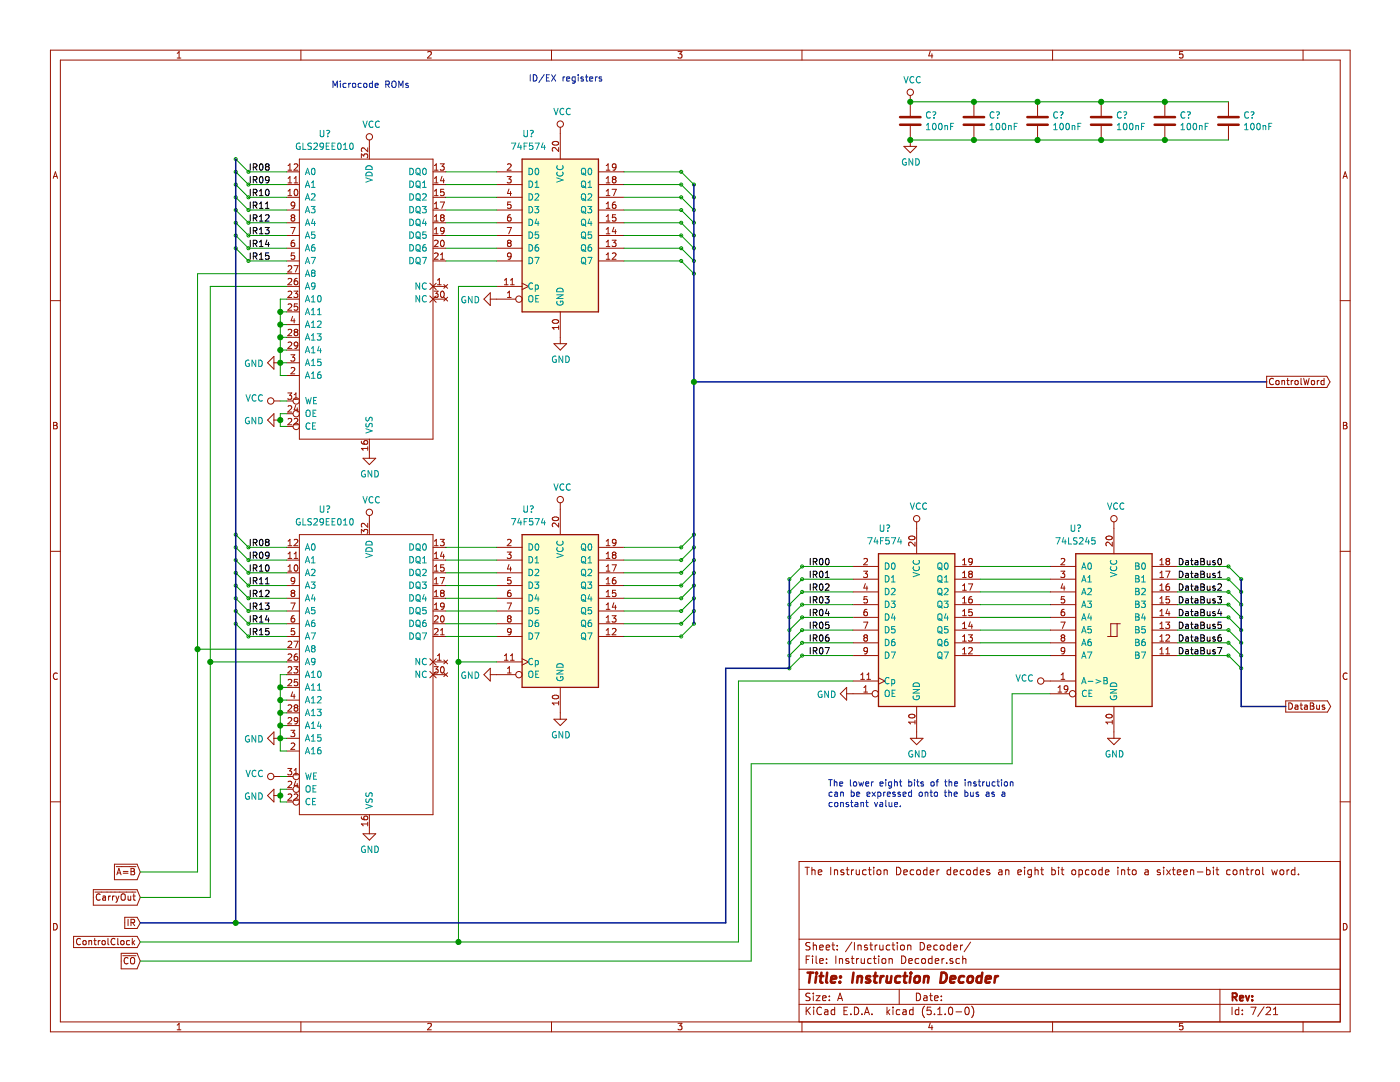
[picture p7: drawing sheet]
<svg xmlns="http://www.w3.org/2000/svg" width="279mm" height="216mm" viewBox="0 0 279 216" stroke-linecap="round" stroke-linejoin="round" font-family="sans-serif">
<g fill="none" stroke="#981200" stroke-width=".2">
<path d="M10.1 10h259.3v195.9h-259.3zM12 12h255.5v191.9h-255.5zM35.4 11.6h.7M35.4 10.6l.3-.3v1.3M60.1 10v2M85.3 10.4l.6-.1 .2 .3-.8 1h.8M110.1 10v2M135.3 10.3h.8l-.4 .5 .3 .1v.6l-.1 .1-.6-.1M160.1 10v2M181.7 19v4.1M185.7 10.2l-.4 1h.9M186 10.7v.9"/>
<path d="M210.1 10v2M236 10.3h-.6v.6l.2-.1h.4v.7l-.1 .1-.5-.1M260.1 10v2M10.6 35.6l.5-1.3 .4 1.3M10.7 35.2h.7M57.2 39.4h2.5M57.2 36.8h2.5M57.2 34.3h2.5M57.5 39h.7M57.5 33l.4-.3v1.3M57.5 35.6l.4-.4v1.3M57.5 38.1l.4-.3v1.2"/>
<path d="M57.5 36.5h.7M57.5 34h.7M58.7 32.8l.5-.1 .2 .3-.7 1h.7M58.7 36.5h.7M58.7 35.6l.4-.4v1.3M58.8 37.9l.2-.1a.67 .67 0 0 1 .5 .6 .67 .67 0 0 1-.5 .6l-.3-.4zM59.7 31.7h26.7v55.9h-26.7zM72.1 31.5v-.8l.5 .4 .1-.3h.6l.1 .2-.1 .5M73.4 29.5v.8l-.9-.8-.4 .2 .1 .5M73.7 27.9v3.8M86.4 39.4h2.6M86.4 36.8h2.6"/>
<path d="M86.4 34.3h2.6M86.7 39h.7M86.7 36.5h.7M86.7 34h.7M86.7 33l.4-.3v1.3M86.7 35.6l.4-.4v1.3M86.7 38.1l.4-.3v1.2M87.9 32.7h.8l-.5 .5 .4 .1 .1 .4-.3 .3-.5-.2M88.2 35.2l-.3 .9h.8M88.5 35.7v.8M88.6 37.8h-.6l-.1 .6 .5-.1 .3 .2v.3l-.3 .2-.5-.1M99.1 39.4h5.1"/>
<path d="M99.1 36.8h5.1M99.1 34.3h5.1M101.2 35.2h.8l-.4 .5 .3 .1 .1 .5-.2 .2-.6-.1M101.3 32.8l.5-.1 .2 .3-.8 1h.8M101.6 37.7l-.3 .9h.8M101.9 38.2v.8M110.3 28.3a.61 .61 0 0 1 .7-.1 .61 .61 0 0 1 .4 .6 .76 .76 0 0 1-1.2-.3zM111.5 29.4v.8l-.9-.8-.4 .3 .1 .5M111.8 25.4v6.3M119.4 39.4h5.1M119.4 36.8h5.1M119.4 34.3h5.1"/>
<path d="M121 39h.7M121 36.5h.7M121 34h.7M121 35.6l.4-.4v1.3M121 33l.4-.3v1.3M121 38.1l.4-.3v1.2M122.2 37.8h.8l-.5 1.2M122.5 35.8l-.3 .2 .1 .4 .2 .1 .3-.1 .1-.1v-.3l-.2-.2M122.5 35.8l-.3-.3 .3-.3h.2l.2 .3-.2 .3M122.5 35.8h.2M122.9 33.2l-.2 .3-.4-.1-.1-.2 .1-.4 .4-.1 .2 .1a.84 .84 0 0 1-.3 1.2h-.3M180.4 29.2h2.5l-1.2 1.3z"/>
<path d="M181.7 25.1v4.1M194.4 20.3v2.8M194.4 25.1v2.8M207.1 20.3v2.8M207.1 25.1v2.8M219.8 20.3v2.8M219.8 25.1v2.8M232.5 20.3v2.8M232.5 25.1v2.8M245.2 20.3v2.8M245.2 25.1v2.8M268 35.6l.5-1.3 .4 1.3"/>
<path d="M268.1 35.2h.7M10.1 60h1.9M57.2 57.1h2.5M57.2 41.9h2.5M57.2 44.4h2.5M57.2 47h2.5M57.2 49.5h2.5M57.2 52.1h2.5M57.2 59.7h2.5M57.2 54.6h2.5M57.5 55.7l.5-.2 .2 .4-.8 .9h.8M57.5 53.1l.5-.1 .2 .4-.8 .9h.8"/>
<path d="M57.5 58.2l.5-.1 .2 .3-.8 1h.8M58 45.4h.9l-.6 1.3M58.3 43.4l-.2 .2v.3l.2 .2h.4l.1-.2v-.3l-.2-.2M58.3 43.4l-.2-.2 .2-.4h.3l.2 .3-.2 .3M58.3 43.4h.3M58.7 58.1h.7l-.4 .5 .4 .1v.4l-.2 .3-.5-.2M58.7 53h.8l-.5 1.3M58.7 47.9h-.2a.79 .79 0 0 0-.2 1.3l.4-.1 .1-.4-.2-.3h-.3l-.2 .3M58.8 50.5h-.6l-.1 .6 .5-.1 .2 .2v.3l-.2 .2-.5-.1M58.8 40.9l-.2 .2-.4-.1-.1-.1 .1-.5 .4-.1 .2 .3-.1 .9-.5 .1M59.3 55.5l-.4 .2-.2 .4 .1 .6 .5 .1 .1-.2-.1-.5-.3-.1-.3 .3M85.8 56.5l1.3 1.3"/>
<path d="M85.8 59.1l1.3 1.2M86.4 57.1h2.6M86.4 41.9h2.6M86.4 44.4h2.6M86.4 47h2.6M86.4 49.5h2.6M86.4 52.1h2.6M86.4 59.7h2.6M86.6 58.1h.8l-.4 .5 .4 .1v.5l-.2 .2-.6-.2M86.7 40.7l.4-.4v1.3M86.7 43.2l.4-.4v1.3M86.7 45.7l.4-.3v1.3"/>
<path d="M86.7 41.6h.7M86.7 44.1h.7M86.7 46.7h.7M86.7 48.1l.5-.2 .2 .4-.8 .9h.8M86.7 50.6l.5-.1 .2 .3-.8 .9h.8M87.1 56.5l-1.3 1.3M87.1 59.1l-1.3 1.2M87.3 56.8h.7M87.3 55.9l.4-.4v1.3M87.9 40.3h.8l-.5 1.3M87.9 51.7h.8M87.9 50.8l.4-.3v1.2"/>
<path d="M88 48.1l.2-.2a.67 .67 0 0 1 .5 .7 .67 .67 0 0 1-.5 .6l-.3-.5zM88 58.2l.2-.1a.67 .67 0 0 1 .5 .6 .67 .67 0 0 1-.5 .7l-.3-.5zM88.2 43.4l-.3-.2 .3-.4h.2l.3 .3-.3 .3M88.2 43.4l-.3 .2 .1 .4 .2 .1h.3l.2-.2v-.3l-.3-.2M88.2 43.4h.2M88.6 59.3l.7 .8M88.6 56.8l.7 .7M88.7 45.9l-.3 .3-.4-.1-.1-.2 .1-.4 .4-.1 .2 .1a.84 .84 0 0 1-.3 1.2h-.3M89.3 56.8l-.7 .7M89.3 59.3l-.7 .8M97.8 59.7h5.1M97.8 58.4v2.6l-1.2-1.3z"/>
<path d="M99.1 57.1h5.1M99.1 41.9h5.1M99.1 44.4h5.1M99.1 47h5.1M99.1 49.5h5.1M99.1 52.1h5.1M100.7 56.8h.7M100.7 55.9l.3-.4v1.3M101.2 45.4h.9l-.6 1.3M101.3 59.4h.7M101.3 58.4l.4-.3v1.3M101.5 48.5l-.2-.3 .2-.3h.3l.2 .3-.2 .3"/>
<path d="M101.5 48.5l-.2 .2v.3l.2 .2 .4-.1 .1-.1v-.3l-.2-.2M101.5 48.5h.3M101.9 56.8h.7M101.9 42.8h-.2a.79 .79 0 0 0-.2 1.3h.4l.1-.5-.2-.3h-.3l-.2 .3M101.9 55.9l.3-.4v1.3M101.9 40.3h-.5l-.1 .6 .5-.1 .2 .2v.4l-.2 .2-.5-.1M102 51l-.2 .3-.4-.1-.1-.2 .1-.4 .4-.1 .2 .2-.2 .9-.4 .1M104.2 56.5l1.3 .6-1.3 .7M119.4 41.9h5.1M119.4 44.4h5.1M119.4 47h5.1M119.4 49.5h5.1"/>
<path d="M119.4 52.1h5.1M121 41.6h.7M121 44.1h.7M121 46.7h.7M121 49.2h.7M121 51.7h.7M121 40.7l.4-.4v1.3M121 43.2l.4-.4v1.3M121 45.7l.4-.3v1.3M121 48.3l.4-.4v1.3M121 50.8l.4-.3v1.2M122.2 47.9h.7l-.4 .5 .4 .1v.5l-.2 .2-.5-.1"/>
<path d="M122.2 50.6l.5-.1 .2 .3-.7 .9h.7M122.5 45.3l-.3 .9h.8M122.8 40.3l-.4 .1-.2 .5 .1 .6h.5l.1-.1-.1-.5-.3-.1-.3 .2M122.8 45.8v.9M122.9 42.8h-.6l-.1 .7 .5-.2 .2 .3v.3l-.2 .2-.5-.1M267.5 60h1.9M54.7 72.4h1.2M54.7 71.1v2.6l-1.3-1.3zM57.2 74.9h2.5M57.2 62.2h2.5M57.2 67.3h2.5M57.2 69.8h2.5"/>
<path d="M57.2 72.4h2.5M57.2 64.8h2.5M57.4 78.4h.8l-.4 .5 .4 .1v.6l-.2 .1-.6-.1M57.5 60.8l.5-.2 .2 .4-.8 .9h.8M57.5 65.8l.5-.1 .2 .4-.8 .9h.8M57.5 68.4l.5-.2 .2 .4-.8 .9h.8M58 70.8h.8l-.4 .5 .4 .1v.4l-.2 .3-.6-.2M58.1 73.5l.5-.2 .2 .4-.8 .9h.8M58.4 63.1l-.3 .9h.8M58.7 63.6v.8M58.7 78.8l.4-.4v1.3M58.7 79.7h.7"/>
<path d="M59 66.3l-.3-.3 .3-.3h.2l.2 .3-.2 .3M59 66.3l-.3 .2 .1 .4 .2 .1 .3-.1 .1-.1v-.3l-.2-.2M59 66.3h.2M59.4 60.6h-.6l-.1 .6 .5-.1 .2 .3v.3l-.2 .2-.5-.1M59.4 68.8l-.2 .2h-.4l-.1-.2 .1-.5 .4-.1 .2 .2a.84 .84 0 0 1-.3 1.1h-.3M110.3 63.9a.61 .61 0 0 1 .7-.2 .61 .61 0 0 1 .4 .6 .76 .76 0 0 1-1.2-.2zM110.5 68.6h2.6l-1.3 1.2zM111.5 65v.7M111.5 65.4h-1.3l.4 .3M111.8 62.2v6.4M252.8 75.1h12l.6 1.1-.6 1.1h-12zM254.1 75.6a.56 .56 0 0 0-.8 .5 .56 .56 0 0 0 .8 .5"/>
<path d="M254.7 76l.2-.1 .3 .1 .1 .5-.2 .2-.4-.1zM255.8 76h.5l.1 .8M255.8 75.9v.9M256.8 75.9h.5M257 75.5v1.1l.3 .2M257.7 75.9v.9M258.1 75.9l-.4 .2M258.5 76l.2-.1 .3 .1 .1 .5-.1 .2-.5-.1zM259.6 75.5v1.1l.2 .2M260.2 75.5l.3 1.3 .2-1 .3 1 .3-1.3M261.8 76l.3-.1 .3 .2-.2 .6-.4-.1zM262.9 75.9v.9"/>
<path d="M263.3 75.9l-.4 .2M264.2 76l-.3-.1-.3 .2 .2 .6h.4M264.2 75.5v1.3M10.7 84.3h.4l.3 .2-.3 .4 .3 .2-.2 .5h-.5zM10.7 84.9h.4M54.7 80h1.2M54.7 82.5v2.6l-1.3-1.3zM54.7 83.8h1.2M57.2 85.1h1.3M57.2 82.5h1.3M57.2 80h1.3M57.5 83.6l.5-.1 .2 .3-.8 1h.8"/>
<path d="M57.5 81.1l.5-.2 .2 .4-.8 .9h.8M58.7 83.6l.5-.1 .2 .3-.7 1h.7M59 80.9l-.3 .9h.8M59.3 81.4v.8M72.1 88l.1 .5 .5 .1h.6v-.6l-.1-.1-.5 .1-.1 .4 .3 .2M72.4 91.4h2.6l-1.3 1.3zM73.4 89.1v.8M73.4 89.5h-1.3l.4 .4M73.7 87.6v3.8M268.1 84.3h.4l.3 .2-.3 .4 .3 .2-.2 .5h-.5zM268.1 84.9h.4M10.1 110h1.9"/>
<path d="M57.2 114.3h2.5M57.2 111.8h2.5M57.2 109.2h2.5M57.2 116.8h2.5M57.2 119.4h2.5M57.5 108l.4-.4v1.3M57.5 110.5l.4-.3v1.2M57.5 113.1l.4-.4v1.3M57.5 114h.7M57.5 111.4h.7M57.5 108.9h.7M58.3 118.3l-.2-.2 .2-.3h.3l.2 .2-.2 .3"/>
<path d="M58.3 118.3l-.2 .3v.2l.2 .2h.4l.1-.2v-.2l-.2-.3M58.3 118.3h.3M58.7 107.7l.5-.1 .2 .4-.7 .9h.7M58.7 110.5l.4-.3v1.2M58.7 111.4h.7M58.8 112.8l.2-.1a.67 .67 0 0 1 .5 .6 .67 .67 0 0 1-.5 .7l-.3-.5zM58.8 115.8l-.2 .2h-.4l-.1-.2 .1-.4 .4-.2 .2 .3-.1 .9-.5 .1M59.7 106.7h26.7v55.9h-26.7zM72.1 106.4v-.8l.5 .5 .1-.4h.6l.1 .2-.1 .5M73.4 104.4v.8l-.9-.8-.4 .3 .1 .5M73.7 102.9v3.8M86.4 114.3h2.6"/>
<path d="M86.4 111.8h2.6M86.4 109.2h2.6M86.4 116.8h2.6M86.4 119.4h2.6M86.7 108l.4-.4v1.3M86.7 110.5l.4-.3v1.2M86.7 113.1l.4-.4v1.3M86.7 115.6l.4-.4v1.3M86.7 118.1l.4-.3v1.2M86.7 114h.7M86.7 111.4h.7M86.7 108.9h.7"/>
<path d="M86.7 116.5h.7M86.7 119h.7M87.9 107.6h.8l-.5 .5 .4 .1 .1 .5-.3 .2-.5-.1M87.9 115.2h.8l-.5 1.3M88.2 118.3l-.3-.2 .3-.3h.2l.3 .2-.3 .3M88.2 118.3l-.3 .3 .1 .3 .2 .1h.3l.2-.2v-.2l-.3-.3M88.2 118.3h.2M88.2 110.1l-.3 .9h.8M88.5 110.6v.8M88.6 112.7h-.6l-.1 .6 .5-.1 .3 .2v.3l-.3 .3-.5-.2M99.1 114.3h5.1M99.1 111.8h5.1"/>
<path d="M99.1 109.2h5.1M99.1 116.8h5.1M99.1 119.4h5.1M101.2 110.2h.8l-.4 .4 .3 .2 .1 .4-.2 .2-.6-.1M101.3 107.7l.5-.1 .2 .4-.8 .9h.8M101.6 112.6l-.3 .9h.8M101.9 117.8h-.2a.79 .79 0 0 0-.2 1.2h.4l.1-.5-.2-.2h-.3l-.2 .2M101.9 113.1v.9M101.9 115.2h-.5l-.1 .6 .5-.1 .2 .3v.3l-.2 .2-.5-.1M110.3 103.3a.61 .61 0 0 1 .7-.2 .61 .61 0 0 1 .4 .6 .76 .76 0 0 1-1.2-.2zM111.5 104.4v.8l-.9-.8-.4 .2 .1 .5M111.8 100.3v6.4"/>
<path d="M119.4 114.3h5.1M119.4 111.8h5.1M119.4 109.2h5.1M119.4 116.8h5.1M119.4 119.4h5.1M121 114h.7M121 111.4h.7M121 108.9h.7M121 116.5h.7M121 119h.7M121 108l.4-.4v1.3M121 110.5l.4-.3v1.2"/>
<path d="M121 113.1l.4-.4v1.3M121 115.6l.4-.4v1.3M121 118.1l.4-.3v1.2M122.2 112.7h.8l-.5 1.3M122.5 110.7l-.3 .2 .1 .4 .2 .1h.3l.1-.2v-.3l-.2-.2M122.5 110.7l-.3-.2 .3-.3h.2l.2 .2-.2 .3M122.5 110.7h.2M122.8 115.2l-.4 .2-.2 .4 .1 .6 .5 .1 .1-.2-.1-.5-.3-.1-.3 .3M122.9 117.8h-.6l-.1 .6 .5-.1 .2 .2v.3l-.2 .2-.5-.1M122.9 108.2l-.2 .2h-.4l-.1-.2 .1-.5 .4-.1 .2 .1a.84 .84 0 0 1-.3 1.2h-.3M170.2 118.1h5.1M170.2 115.6h5.1"/>
<path d="M170.2 113h5.1M172.3 114h.8l-.4 .5 .4 .1v.4l-.2 .2-.6-.1M172.4 111.6l.5-.2 .2 .4-.8 .9h.8M172.7 116.5l-.3 .8h.8M173 116.9v.9M173.1 119h-.6l-.1 .7 .5-.2 .2 .3v.3l-.2 .2-.5-.1M181.5 107.1a.61 .61 0 0 1 .7-.2 .61 .61 0 0 1 .4 .6 .76 .76 0 0 1-1.3-.2zM182.6 108.2v.8l-.9-.8-.4 .2 .2 .5M182.9 104.1v6.4M190.6 118.1h5M190.6 115.6h5M190.6 113h5"/>
<path d="M192.1 112.7h.7M192.1 115.2h.7M192.1 117.8h.7M192.1 114.3l.4-.3v1.2M192.1 111.8l.4-.4v1.3M192.1 116.9l.4-.4v1.3M192.1 119.4l.4-.4v1.3M193.3 116.5h.8l-.5 1.3M193.6 114.5l-.3-.2 .3-.3h.2l.3 .2-.3 .3M193.6 114.5l-.3 .3 .1 .3 .2 .1h.3l.2-.2v-.2l-.3-.3M193.6 114.5h.2M193.9 119l-.4 .2-.2 .4 .1 .6 .5 .1 .2-.2-.2-.5-.3-.1-.3 .3"/>
<path d="M194.1 112l-.3 .2h-.3l-.2-.2 .2-.5 .3-.1 .2 .2a.84 .84 0 0 1-.3 1.1h-.2M209.6 118.1h5.1M209.6 115.6h5.1M209.6 113h5.1M211.7 114h.8l-.4 .5 .3 .1 .1 .4-.3 .2-.5-.1M211.8 111.6l.4-.2 .3 .4-.8 .9h.8M212.1 116.5l-.3 .8h.8M212.4 116.9v.9M212.4 119h-.6v.7l.4-.2 .3 .3v.3l-.3 .2-.4-.1M220.8 107.1a.61 .61 0 0 1 .7-.2 .61 .61 0 0 1 .4 .6 .76 .76 0 0 1-1.2-.2zM222 108.2v.8l-.9-.8-.4 .2 .1 .5M222.3 104.1v6.4"/>
<path d="M229.9 118.1h5.1M229.9 115.6h5.1M229.9 113h5.1M231.5 112.7h.7M231.5 115.2h.7M231.5 117.8h.7M231.5 111.8l.4-.4v1.3M231.5 114.3l.4-.3v1.2M231.5 116.9l.4-.4v1.3M231.5 119.4l.4-.4v1.3M232.6 114h.9l-.6 1.2M232.9 112l-.2 .2v.4l.2 .1 .4-.1 .1-.1v-.3l-.2-.2"/>
<path d="M232.9 112l-.2-.3 .2-.3h.3l.2 .3-.2 .3M232.9 112h.3M233.3 116.5l-.4 .1-.2 .5v.6h.6l.1-.1-.1-.5-.4-.1-.2 .2M233.4 119h-.7v.7l.5-.2 .2 .3v.3l-.2 .2-.5-.1M267.5 110h1.9M11.4 134.4a.62 .62 0 0 0-.8 .4 .62 .62 0 0 0 .6 .8l.2-.1M57.2 132.1h2.5M57.2 121.9h2.5M57.2 124.5h2.5M57.2 127h2.5M57.2 134.6h2.5M57.2 137.2h2.5"/>
<path d="M57.2 129.5h2.5M57.2 139.7h2.5M57.5 128.1l.5-.2 .2 .4-.8 .9h.8M57.5 130.6l.5-.1 .2 .3-.8 .9h.8M57.5 133.1l.5-.1 .2 .4-.8 .9h.8M57.5 135.7l.5-.1 .2 .3-.8 .9h.8M58 120.3h.9l-.6 1.3M58.4 138l-.3 .9h.8M58.7 133h.7l-.4 .5 .4 .1v.5l-.2 .2-.5-.1M58.7 127.9h.8l-.5 1.3M58.7 138.5v.9M58.7 122.9h-.2a.79 .79 0 0 0-.2 1.2h.4l.1-.5-.2-.3h-.3l-.2 .3"/>
<path d="M58.8 125.4h-.6l-.1 .6 .5-.1 .2 .2v.3l-.2 .3-.5-.2M59.3 130.5l-.4 .1-.2 .4 .1 .6 .5 .1 .1-.2-.1-.5h-.3l-.3 .2M59.4 135.6h-.6l-.1 .6 .5-.2 .2 .3v.3l-.2 .2-.5-.1M85.8 131.4l1.3 1.3M85.8 134l1.3 1.3M86.4 132.1h2.6M86.4 121.9h2.6M86.4 124.5h2.6M86.4 127h2.6M86.4 134.6h2.6M86.6 133h.8l-.4 .5 .4 .1v.6l-.2 .1-.6-.1M86.7 120.7l.4-.4v1.3"/>
<path d="M86.7 123l.5-.1 .2 .3-.8 .9h.8M86.7 125.5l.5-.1 .2 .4-.8 .9h.8M86.7 121.6h.7M87.1 131.4l-1.3 1.3M87.1 134l-1.3 1.3M87.3 130.8l.4-.3v1.2M87.3 131.7h.7M87.9 125.8l.4-.4v1.3M87.9 126.7h.8M88 123l.2-.1a.67 .67 0 0 1 .5 .6 .67 .67 0 0 1-.5 .6l-.3-.5zM88 133.1l.2-.1a.67 .67 0 0 1 .5 .7 .67 .67 0 0 1-.5 .6l-.3-.5zM88.6 131.7l.7 .8"/>
<path d="M88.6 134.2l.7 .8M88.7 120.9l-.3 .2h-.4l-.1-.2 .1-.5 .4-.1 .2 .1a.84 .84 0 0 1-.3 1.2h-.3M89.3 131.7l-.7 .8M89.3 134.2l-.7 .8M96.6 134.6l1.2-1.3v2.6zM97.8 134.6h5.1M99.1 132.1h5.1M99.1 121.9h5.1M99.1 124.5h5.1M99.1 127h5.1M100.7 131.7h.7M100.7 130.8l.3-.3v1.2"/>
<path d="M101.2 120.3h.9l-.6 1.3M101.3 134.3h.7M101.3 133.4l.4-.4v1.3M101.5 123.4l-.2-.2 .2-.3h.3l.2 .2-.2 .3M101.5 123.4l-.2 .2v.3l.2 .2h.4l.1-.2v-.3l-.2-.2M101.5 123.4h.3M101.9 131.7h.7M101.9 130.8l.3-.3v1.2M102 126l-.2 .2-.4-.1-.1-.1 .1-.5 .4-.1 .2 .3-.2 .8-.4 .2M104.2 131.4l1.3 .7-1.3 .6M110.3 138.8a.61 .61 0 0 1 .7-.2 .61 .61 0 0 1 .4 .7 .76 .76 0 0 1-1.2-.3zM111.5 139.9v.8"/>
<path d="M111.8 137.2v6.3M119.4 121.9h5.1M119.4 124.5h5.1M119.4 127h5.1M121 121.6h.7M121 124.1h.7M121 126.7h.7M121 120.7l.4-.4v1.3M121 123.2l.4-.3v1.2M121 125.8l.4-.4v1.3M122.2 122.9h.7l-.4 .4 .4 .2v.4l-.2 .2-.5-.1M122.2 125.5l.5-.1 .2 .4-.7 .9h.7"/>
<path d="M122.5 120.3l-.3 .9h.8M122.8 120.8v.8M169 138.4h5M169 137.2v2.5l-1.3-1.3zM170.2 135.9h5.1M170.2 130.8h5.1M170.2 128.3h5.1M170.2 125.7h5.1M170.2 123.2h5.1M170.2 120.6h5.1M171.8 135.6h.7M171.8 134.6l.4-.3v1.3"/>
<path d="M172.3 124.1h.9l-.6 1.3M172.4 138.1h.7M172.4 137.2l.4-.4v1.3M172.6 127.2l-.2-.2 .2-.3h.3l.2 .2-.2 .3M172.6 127.2l-.2 .3v.2l.2 .2h.4l.1-.2v-.2l-.2-.3M172.6 127.2h.3M173 121.6h-.2a.79 .79 0 0 0-.2 1.3l.4-.1 .1-.5-.2-.2h-.3l-.2 .2M173 135.6h.7M173 134.6l.4-.3v1.3M173.1 129.8l-.2 .2-.4-.1-.1-.1 .1-.5 .4-.1 .2 .3-.1 .9-.5 .1M175.3 135.3l1.3 .6-1.3 .6M190.6 130.8h5"/>
<path d="M190.6 128.3h5M190.6 125.7h5M190.6 123.2h5M190.6 120.6h5M192.1 120.3h.7M192.1 122.9h.7M192.1 125.4h.7M192.1 130.5h.7M192.1 127.9h.7M192.1 121.9l.4-.3v1.3M192.1 124.5l.4-.4v1.3M192.1 127l.4-.3v1.2"/>
<path d="M192.1 129.6l.4-.4v1.3M193.3 126.7h.8l-.5 .5 .4 .1 .1 .4-.3 .2-.5-.1M193.3 129.3l.5-.1 .3 .4-.8 .9h.8M193.6 124.1l-.3 .9h.8M193.9 124.6v.8M194 121.6h-.6l-.1 .6 .5-.1 .3 .2v.3l-.3 .3-.5-.2M208.3 135.9h6.4M209.6 138.4h3.8M209.6 130.8h5.1M209.6 128.3h5.1M209.6 125.7h5.1M209.6 123.2h5.1"/>
<path d="M209.6 120.6h5.1M211.2 138.1h.7M211.2 137.2l.3-.4v1.3M211.7 124.1h.9l-.6 1.3M211.8 135.6h.7M211.8 134.6l.3-.3v1.3M212 127.2l-.2-.2 .2-.3h.2l.3 .2-.3 .3M212 127.2l-.2 .3v.2l.2 .2h.4l.1-.2v-.2l-.3-.3M212 127.2h.2M212.4 121.6h-.3a.79 .79 0 0 0-.1 1.3l.4-.1 .1-.5-.3-.2h-.2l-.2 .2M212.5 129.8l-.3 .2-.3-.1-.1-.1v-.5l.4-.1 .3 .3-.2 .9-.4 .1M213.1 137.4l-.2 .2h-.4l-.1-.2 .1-.5 .4-.1 .1 .2a.84 .84 0 0 1-.3 1.1h-.2"/>
<path d="M222.9 124.5v2.5h-1.9M223.6 124.5h-1.9v2.5M229.9 130.8h5.1M229.9 128.3h5.1M229.9 125.7h5.1M229.9 123.2h5.1M229.9 120.6h5.1M231.5 120.3h.7M231.5 122.9h.7M231.5 125.4h.7M231.5 130.5h.7M231.5 127.9h.7"/>
<path d="M231.5 121.9l.4-.3v1.3M231.5 124.5l.4-.4v1.3M231.5 127l.4-.3v1.2M231.5 129.6l.4-.4v1.3M232.6 124.1h.8l-.4 .5 .4 .1v.5l-.2 .2-.6-.1M232.7 126.8l.5-.1 .2 .3-.8 .9h.8M232.7 130.5h.7M232.7 129.6l.4-.4v1.3M233 121.5l-.3 .9h.8M233.3 122v.9M256.6 139.9h8.3l.7 1.1-.7 1.1h-8.3zM268.8 134.4a.62 .62 0 0 0-.8 .4 .62 .62 0 0 0 .6 .8l.2-.1"/>
<path d="M10.1 160h1.9M53.4 147.3l1.3-1.3v2.6zM53.4 158.7l1.3-1.2v2.5zM54.7 147.3h1.2M54.7 154.9h1.2M54.7 158.7h1.2M57.2 149.9h2.5M57.2 157.5h1.3M57.2 142.2h2.5M57.2 144.8h2.5M57.2 147.3h2.5M57.2 154.9h1.3"/>
<path d="M57.4 153.3h.8l-.4 .5 .4 .1v.6l-.2 .1-.6-.1M57.5 140.8l.5-.2 .2 .4-.8 .9h.8M57.5 143.3l.5-.1 .2 .3-.8 .9h.8M57.5 156l.5-.1 .2 .3-.8 .9h.8M57.5 158.5l.5-.1 .2 .4-.8 .9h.8M58 145.7h.8l-.4 .5 .4 .1v.5l-.2 .2-.6-.1M58.1 148.4l.5-.1 .2 .3-.8 .9h.8M58.7 158.5l.5-.1 .2 .4-.7 .9h.7M58.7 153.7l.4-.4v1.3M58.7 154.6h.7M59 141.2l-.3-.3 .3-.3h.2l.2 .3-.2 .3M59 141.2l-.3 .2 .1 .4 .2 .1h.3l.1-.2v-.3l-.2-.2"/>
<path d="M59 141.2h.2M59 155.8l-.3 .9h.8M59.3 156.3v.8M59.4 143.7l-.2 .3-.4-.1-.1-.2 .1-.4 .4-.1 .2 .1a.84 .84 0 0 1-.3 1.1h-.3M110.5 143.5h2.6l-1.3 1.3zM111.5 140.3h-1.3l.4 .4M181.5 142.6a.61 .61 0 0 1 .7-.1 .61 .61 0 0 1 .4 .6 .76 .76 0 0 1-1.3-.3zM181.7 147.3h2.5l-1.3 1.3zM182.6 143.7v.8M182.6 144.1h-1.3l.4 .4M182.9 141v6.3M220.8 142.6a.61 .61 0 0 1 .7-.1 .61 .61 0 0 1 .4 .6 .76 .76 0 0 1-1.2-.3z"/>
<path d="M221 147.3h2.6l-1.3 1.3zM222 144.1h-1.3l.4 .4M222 143.7v.8M222.3 141v6.3M257.2 140.3a.64 .64 0 0 1 .7 .6 .64 .64 0 0 1-.7 .6zM258.5 140.7h.5v.8M259 141h-.4l-.2 .2 .1 .3h.5M259.5 140.7h.4M259.6 140.3v1.1l.3 .1M260.4 140.7h.4l.1 .8M260.9 141h-.4l-.2 .2 .1 .3h.5M261.5 140.3h.4l.3 .2-.3 .4 .3 .2-.2 .4h-.5z"/>
<path d="M261.5 140.9h.4M262.8 140.7v.8l.5-.1M263.3 140.7v.8M264.3 140.7h-.3l-.1 .2v.1l.4 .2v.3h-.4M267.5 160h1.9M18.6 177.5h8.8l.6 1.6-.6 1.5h-8.8zM19 178h8.1M20 178.5a.56 .56 0 0 0-.7 .1 .56 .56 0 0 0 0 .7l.3 .3 .4-.1M20.5 178.8h.5l.1 .8M21.1 179.1h-.4l-.2 .2v.3h.6M21.7 178.8v.8M22.1 178.8l-.4 .2"/>
<path d="M22.5 178.8v.8M22.8 178.8l-.3 .2M22.8 172.4h4.6l.6 1.6-.6 1.5h-4.6zM23.1 178.8l.3 .8M23.2 172.9h3.9M23.3 174.5l.4-1.2 .5 1.2M23.4 174.2h.6M23.4 179.6l-.3 .5M23.7 178.8l-.3 .8M24.2 178.5l.3-.1a.44 .44 0 0 1 .5 .4l-.1 .7-.4 .1-.3-.1zM24.6 173.9h1M24.6 174.2h1"/>
<path d="M25.6 178.8v.8l.5-.1M26.1 178.8v.8M26.1 173.3h.5l.2 .2-.2 .4 .3 .2-.1 .4h-.7zM26.1 173.9h.5M26.5 178.8h.5M26.7 178.4v1.1l.3 .1M57.2 160h1.3M72.1 163l.1 .4 .5 .2 .6-.1v-.5l-.1-.2-.5 .2-.1 .3 .3 .3M72.4 166.4h2.6l-1.3 1.2zM73.4 164.1v.7M73.4 164.4h-1.3l.4 .4M73.7 162.6v3.8"/>
<path d="M160.7 173.1h.8M161.1 173.1v1.4M162 173.7l.1-.1a.37 .37 0 0 1 .6 .2v.7M162 173.1v1.4M163.3 174.1l.7-.2-.1-.3h-.4l-.2 .2 .1 .7h.5M165.8 173.1v1.4M166.5 173.7l.1-.1a.37 .37 0 0 1 .6 .2v.7M166.5 173.6v.9M168.4 173.6a.37 .37 0 0 0-.6 .2l.1 .2 .5 .1v.2l-.2 .2h-.4M168.9 173.6h.5M169.1 173.1v1.2l.3 .2M169.9 173.6v.9"/>
<path d="M170.4 173.6l-.5 .2M170.9 173.6v.9h.4l.2-.1M171.5 173.6v.9M172.9 173.6h-.5l-.3 .2 .1 .6 .2 .1h.5M173.3 173.6h.6M173.5 173.1v1.2l.4 .2M174.4 173.1v.1M174.4 173.6v.9M175.1 173.7l.2-.1 .4 .1v.7l-.2 .1-.4-.1zM176.4 173.7l.2-.1h.4l.1 .9M176.4 173.6v.9M178.9 173.1a.76 .76 0 0 1 .9 .7 .76 .76 0 0 1-.9 .7z"/>
<path d="M180.4 174.1l.7-.2-.1-.3h-.4l-.2 .2v.7h.6M182.4 173.6h-.5l-.3 .2 .1 .6 .2 .1h.5M183 173.7l.2-.1 .4 .1v.7l-.2 .1-.4-.1zM185 173.6h-.4l-.3 .2 .1 .6 .2 .1h.4M185 173.1v1.4M185.6 174.1l.8-.2-.1-.3h-.4l-.3 .2 .1 .7h.6M187 173.6v.9M187.4 173.6h-.3l-.1 .2M189.7 173.6h-.4l-.3 .2 .1 .6 .2 .1h.4M189.7 173.1v1.4M190.4 174.1l.7-.2-.1-.3h-.4l-.2 .2v.7h.6M192.4 173.6h-.5l-.3 .2 .1 .6 .2 .1h.5"/>
<path d="M193 173.7l.2-.1 .4 .1v.7l-.2 .1-.4-.1zM195 173.6h-.4l-.3 .2v.6l.3 .1h.4M195 173.1v1.4M195.6 174.1l.7-.2v-.3h-.5l-.2 .2 .1 .7h.6M197.5 173.6a.37 .37 0 0 0-.6 .2l.1 .2 .5 .1 .1 .2-.3 .2h-.4M199.3 173.6h.6l.1 .9M200 173.9l-.5 .1-.2 .2 .2 .3h.5M200.7 173.7l.1-.1a.37 .37 0 0 1 .6 .2v.7M200.7 173.6v.9M203.1 174.1l.7-.2v-.3h-.5l-.2 .2 .1 .7h.6M204.5 173.1v.1M204.5 173.6v.9"/>
<path d="M205.8 173.6h-.4l-.3 .2 .1 .6 .2 .1h.4M205.8 173.6v1.2l-.3 .3-.3-.1M206.6 173.7l.2-.1h.3l.1 .9M206.6 173.1v1.4M207.7 173.6h.6M207.9 173.1v1.2l.4 .2M209.9 173.6h.4l.3 .2-.1 .6-.2 .1h-.4M209.9 173.1v1.4M211.3 173.1v.1M211.3 173.6v.9M211.8 173.6h.5M212 173.1v1.2l.3 .2"/>
<path d="M214 173.7l.2-.1 .4 .1v.7l-.2 .1-.4-.1zM215.3 173.6h.5l.2 .2v.6l-.2 .1h-.5M215.3 173.6v1.5M217.3 173.6h-.4l-.3 .2 .1 .7h.6M218 173.7l.2-.1 .4 .1 .1 .6-.2 .2h-.3l-.2-.1zM220 173.6h-.5l-.2 .2 .1 .7h.6M220 173.1v1.4M220.6 174.1l.7-.2-.1-.3h-.4l-.2 .2 .1 .7h.5M223.1 173.1v.1M223.1 173.6v.9M223.8 173.7l.1-.1a.37 .37 0 0 1 .6 .2v.7M223.8 173.6v.9"/>
<path d="M225 173.6h.5M225.2 173.1v1.2l.3 .2M226 173.7l.2-.1 .5 .1v.7l-.2 .1-.5-.1zM228.5 173.6h.6l.1 .9M229.2 173.9l-.5 .1-.2 .2 .2 .3h.5M231.5 173.6a.37 .37 0 0 0-.6 .2l.1 .2 .5 .1 .1 .2-.2 .2h-.5M232.2 173.1v.1M232.2 173.6v.9M232.8 173.6l.8 .9M233.6 173.6l-.8 .9M233.9 173.6h.6M234.2 173.1v1.2l.3 .2"/>
<path d="M235 174.1l.7-.2-.1-.3h-.4l-.2 .2v.7h.6M236.2 174.1l.7-.2v-.3h-.4l-.3 .2 .1 .7h.6M237.6 173.7l.2-.1h.4v.9M237.6 173.6v.9M238.9 174h1.2M240.8 173.6h.4l.3 .2-.1 .7h-.6M240.8 173.1v1.4M242.2 173.1v.1M242.2 173.6v.9M242.7 173.6h.5M242.9 173.1v1.2l.3 .2M245.5 173.6h-.4l-.3 .2 .1 .6 .2 .1h.4"/>
<path d="M246.2 173.7l.2-.1 .4 .1v.7l-.2 .1-.4-.1zM247.5 173.7l.1-.1a.37 .37 0 0 1 .6 .2v.7M247.5 173.6v.9M248.6 173.6h.6M248.9 173.1v1.2l.3 .2M249.7 173.6v.9M250.1 173.6l-.4 .2M250.7 173.7l.2-.1 .4 .1v.7l-.2 .1-.4-.1zM252 173.1v1.2l.2 .2M253.8 173.6l.3 .9 .3-.7 .2 .7 .3-.9M255.5 173.7l.2-.1 .4 .1v.7l-.2 .1-.4-.1zM256.9 173.6v.9"/>
<path d="M257.3 173.6l-.4 .2M258.4 173.1v1.4M258.4 173.6h-.4l-.3 .2 .1 .6 .2 .1h.4M259.1 174.4v.1M267.5 171.9h-108v32M10.7 184.3a.65 .65 0 0 1 .7 .6 .65 .65 0 0 1-.7 .7zM14.7 186.8h12.7l.6 1.2-.6 1.1h-12.7zM16.1 187.4a.58 .58 0 0 0-.8 .5 .58 .58 0 0 0 .7 .6l.1-.1M16.6 187.8l.2-.1 .4 .1v.5l-.1 .2-.5-.1zM17.7 187.8l.5-.1 .1 .8M17.7 187.7v.8M18.7 187.7h.5"/>
<path d="M18.9 187.2v1.1l.3 .2M19.6 187.7v.8M20 187.7l-.4 .2M20.5 187.7h.3l.2 .2v.4l-.2 .2-.4-.2zM21.5 187.2v1.1l.2 .2M22.9 187.4a.56 .56 0 0 0-.8 .5 .56 .56 0 0 0 .8 .5M23.5 187.2v1.1l.2 .2M24.2 190.2h3.2l.6 1.6-.6 1.5h-3.2zM24.2 187.7h.3l.3 .2-.2 .6h-.3l-.2-.2zM24.5 190.7h2.6M24.9 183h2.5l.6 1.1-.6 1.2h-2.5zM25.6 183.4v1.3"/>
<path d="M25.6 191.2a.56 .56 0 0 0-.8 .1 .56 .56 0 0 0 0 .7l.4 .3 .4-.1M25.9 187.7h-.4l-.2 .2 .1 .6h.5M26.1 191.2l.2-.1a.44 .44 0 0 1 .6 .4l-.1 .7-.5 .1-.2-.1zM26.1 184.1l.7-.1v-.4l-.7-.2v1.3M26.4 187.2v1.3M26.4 184.1l.5 .6M26.5 188l.4 .5M26.9 187.7l-.5 .5M159.5 197.4h108M159.5 193.4h108M159.5 187.4h108M160.9 191.5h.5"/>
<path d="M161.6 190.8h-.7v1.5M161.7 188.1h-.6l-.3 .2 .1 .4 .7 .3v.4l-.2 .2-.6-.1M161.7 198.2h-.6l-.3 .3 .1 .3 .7 .3v.4l-.2 .2-.6-.1M162.2 190.8v.1M162.2 191.3v1M162.3 198.2v.1M162.3 188.1v1.5M162.3 198.7v1M162.3 188.7l.2-.1h.4v1M162.9 198.7h.8l-.8 1h.8M162.9 190.8v1.2l.2 .3M163.6 189.1l.7-.2-.1-.3h-.4l-.2 .2 .1 .7h.5"/>
<path d="M163.6 191.8l.7-.2-.1-.3h-.4l-.2 .2 .1 .7h.5M164.2 199.2l.7-.2-.1-.2-.4-.1-.2 .2v.7h.6M164.9 189.1l.7-.2-.1-.3h-.4l-.2 .2 .1 .7h.5M165 192.1v.2M165 191.3v.2M165.5 198.8v.1M165.5 199.5v.2M166 188.6h.6M166.2 188.1v1.3l.4 .2M166.8 190.8v1.5M167.1 189.4v.2M167.1 188.6v.2"/>
<path d="M167.2 199.7l.4-1.5 .6 1.5M167.3 199.2h.7M167.5 191.4l.2-.1h.4l.1 1M167.5 191.3v1M169.4 191.3a.37 .37 0 0 0-.6 .2l.1 .2 .5 .1v.2l-.2 .3-.4-.1M169.9 191.3h.5M170 188l-1.3 1.9M170.1 190.8v1.2l.3 .3M170.5 188.1v1.5M170.9 191.3v1M171.2 188.7l.2-.1h.4l.1 1M171.2 188.6v1"/>
<path d="M171.4 191.3h-.3l-.2 .2M171.9 191.3v.7a.39 .39 0 0 0 .6 .1M172.5 191.3v1M173.1 188.6h-.4l-.2 .2 .1 .2 .5 .1v.4h-.6M173.6 188.6h.5M173.8 188.1v1.3l.3 .2M173.9 191.3h-.5l-.2 .2 .1 .7h.6M174.3 191.3h.6M174.5 190.8v1.2l.4 .3M174.7 188.6v1M175.1 188.6h-.3l-.1 .2M175.4 190.8v.1"/>
<path d="M175.4 191.3v1M175.6 188.6v.8a.39 .39 0 0 0 .6 0M176.1 191.4l.2-.1 .4 .1v.7l-.2 .2-.4-.2zM176.2 188.6v1M177.4 191.4l.1-.1a.37 .37 0 0 1 .6 .2v.8M177.4 191.3v1M177.6 188.6h-.5l-.2 .2v.6l.2 .2 .5-.1M178 188.6h.6M178.2 188.1v1.3l.4 .2M179.1 188.1v.1M179.1 188.6v1M179.5 197.4v3"/>
<path d="M179.8 188.7l.2-.1 .4 .1 .1 .6-.1 .2-.4 .1-.2-.2zM179.9 190.8a.75 .75 0 0 1 .9 .7 .75 .75 0 0 1-.9 .8zM181.1 188.7l.1-.1a.37 .37 0 0 1 .6 .2v.8M181.1 188.6v1M181.4 191.8l.7-.2-.1-.3h-.4l-.2 .2v.7h.6M182.9 198.2a.75 .75 0 0 1 .8 .7 .75 .75 0 0 1-.8 .8zM183.4 191.3h-.5l-.3 .2 .1 .6 .2 .2 .5-.1M183.6 188.1a.76 .76 0 0 1 .9 .7 .76 .76 0 0 1-.9 .8zM184 191.4l.2-.1 .4 .1v.7l-.2 .2-.4-.2zM184.4 198.8h.5l.1 .9M185 199l-.5 .1-.2 .2 .2 .4 .5-.1M185.1 189.1l.7-.2-.1-.3h-.4l-.2 .2v.7h.6"/>
<path d="M185.5 198.7h.6M185.7 198.2v1.3l.4 .2M186 190.8v1.5M186 191.3h-.4l-.3 .2v.6l.3 .2 .4-.1M186.5 199.2l.7-.2v-.2l-.5-.1-.2 .2 .1 .7h.6M186.6 191.8l.8-.2-.1-.3h-.5l-.2 .2 .1 .7h.6M187.1 188.6h-.5l-.2 .2v.6l.2 .2 .5-.1M187.7 188.7l.2-.1 .4 .1v.7l-.2 .2-.4-.2zM187.9 199.5v.2M187.9 198.8v.1M188 191.3v1M188.4 191.3l-.4 .2"/>
<path d="M188.9 192.1v.2M189.7 188.6h-.4l-.3 .2 .1 .6 .2 .2 .4-.1M189.7 188.1v1.5M190.1 191.3h-.3l-.2 .2v.2l.5 .1v.4h-.5M190.4 189.1l.7-.2-.1-.3h-.4l-.2 .2v.7h.6M191.5 191.3h-.4l-.3 .2 .1 .7h.6M191.7 188.6v1M192.1 191.4l.3-.1h.3l.1 1M192.1 190.8v1.5M192.1 188.6l-.4 .2M193.7 188l-1.3 1.9M243.5 197.4v6.5"/>
<path d="M268.1 184.3a.65 .65 0 0 1 .7 .6 .65 .65 0 0 1-.7 .7zM35.4 204.5l.3-.3v1.3M35.4 205.5h.7M60.1 203.9v2M85.3 204.3l.6-.1 .2 .3-.8 1h.8M110.1 203.9v2M135.3 204.2h.8l-.4 .5 .3 .1v.6l-.1 .1-.6-.1M159.5 200.4h108M160.1 203.9v2M160.9 201v1.5M161.1 201.6l.6 .9M161.7 201l-.8 .8"/>
<path d="M162.4 201v.1M162.4 201.5v1M163.9 201.1a.59 .59 0 0 0-.7 0 .59 .59 0 0 0-.2 .7 .56 .56 0 0 0 .3 .6 .56 .56 0 0 0 .6-.1M164.6 201.5h.6v1M165.2 201.8l-.5 .1-.2 .2 .2 .4 .5-.1M166.6 201.5h-.5l-.2 .3v.5l.2 .2 .5-.1M166.6 201v1.5M168.4 201.7h.5M169.1 201h-.7v1.5h.7M169.8 202.3v.2M170.5 201a.76 .76 0 0 1 .9 .7 .76 .76 0 0 1-.9 .8zM172 202.3v.2"/>
<path d="M172.5 202.5l.5-1.5 .5 1.5M172.6 202h.8M174 202.3v.2M177 201v1.5M177.1 201.9l.5 .6M177.6 201.5l-.6 .5M178.2 201v.1M178.2 201.5v1M179.6 201.5h-.4l-.3 .3v.5l.3 .2 .4-.1M180.2 201.5h.6l.1 1M180.9 201.8l-.5 .1-.3 .2 .3 .4 .5-.1M182.2 201.5h-.4l-.3 .3 .1 .5 .2 .2 .4-.1"/>
<path d="M182.2 201v1.5M184.5 200.8a1.71 1.71 0 0 0 0 2.2M185.7 204.1l-.4 1h.9M185.8 201h-.7l-.1 .7 .2-.2 .5 .1 .2 .2-.1 .5-.2 .2-.6-.2M186 204.6v.9M186.5 202.3v.2M187.1 202.5h.9M187.1 201.4l.5-.4v1.5M188.6 202.3v.2M189.4 201.1l.4-.1a.94 .94 0 0 1 0 1.5 .82 .82 0 0 1-.4-1.4zM190.8 201.9h1.1M192.8 201h.1a.8 .8 0 0 1 .5 .7 .8 .8 0 0 1-.5 .8 1 1 0 0 1-.1-1.5z"/>
<path d="M193.9 200.8a1.71 1.71 0 0 1 0 2.2M210.1 203.9v2M236 204.2h-.6v.6l.2-.1h.4v.7l-.1 .1-.5-.1M245.9 201v1.5M247.2 201.5h-.4l-.3 .3 .1 .6h.6M247.2 201v1.5M247.9 202.3v.2M247.9 201.5v.2M249.6 201h1.1l-.7 1.5M252.3 200.9l-1.3 1.9M252.7 201.1l.6-.1 .3 .4-1 1.1h1M254.1 202.5h.9"/>
<path d="M254.1 201.4l.5-.4v1.5M260.1 203.9v2"/>
<circle cx="181.7" cy="18.4" r=".64"/>
<circle cx="73.7" cy="27.3" r=".64"/>
<circle cx="111.8" cy="24.8" r=".64"/>
<circle cx="103.6" cy="59.7" r=".64"/>
<circle cx="54" cy="80" r=".64"/>
<circle cx="59.1" cy="80" r=".64"/>
<circle cx="59.1" cy="82.6" r=".64"/>
<circle cx="59.1" cy="85.1" r=".64"/>
<circle cx="111.8" cy="99.7" r=".64"/>
<circle cx="73.7" cy="102.2" r=".64"/>
<circle cx="182.9" cy="103.5" r=".64"/>
<circle cx="222.3" cy="103.5" r=".64"/>
<circle cx="103.6" cy="134.6" r=".64"/>
<circle cx="174.7" cy="138.4" r=".64"/>
<circle cx="207.7" cy="135.9" r=".64"/>
<circle cx="214.1" cy="138.4" r=".64"/>
<circle cx="54" cy="154.9" r=".64"/>
<circle cx="59.1" cy="157.5" r=".64"/>
<circle cx="59.1" cy="154.9" r=".64"/>
<circle cx="59.1" cy="160" r=".64"/>
</g>
<g fill="none" stroke="#009596" stroke-width=".2">
<path d="M180.4 15.3l.4 1.2 .4-1.2M182.4 15.4a.56 .56 0 0 0-.8 .5 .56 .56 0 0 0 .8 .5M183.6 15.4a.56 .56 0 0 0-.7 .5 .56 .56 0 0 0 .7 .5M59.8 28.6a.59 .59 0 0 0-.7 .6 .59 .59 0 0 0 .7 .6l.1-.5h-.2M60.5 28.5v1.3h.6M60.9 39.9l.5-1.2 .4 1.2M60.9 37.4l.5-1.3 .4 1.3M60.9 34.8l.5-1.2 .4 1.2M61.1 39.6h.6M61.1 37h.6M61.1 34.5h.6M62.2 38.8l.4-.1 .3 .3-.8 .9h.8"/>
<path d="M62.2 37.4h.7M62.2 36.5l.3-.4v1.3M62.2 28.6l-.5-.1-.2 .2-.1 .2 .1 .2 .5 .2 .2 .3-.3 .2h-.5M62.3 33.7l.2-.1a.69 .69 0 0 1 .4 .6 .69 .69 0 0 1-.4 .6l-.3-.4zM62.6 28.7l.5-.2 .3 .4-.8 .9h.8M63.9 26v1.1l.2 .2 .4-.1 .1-.1v-1.1M64.6 29.1l-.3 .2h-.3l-.2-.2v-.3l.3-.3h.2l.3 .3a.88 .88 0 0 1-.3 1h-.3M65.1 29.2h.4M65.2 26.1l.4-.1a.43 .43 0 0 1-.2 .7v.1M65.4 27.2v.1M65.7 28.5h-.6v1.3h.6M66.3 29.2h.4"/>
<path d="M66.9 28.5h-.6v1.3h.6M67.5 28.7l.1-.2a.67 .67 0 0 1 .5 .7 .67 .67 0 0 1-.5 .6l-.2-.5zM68.6 29.8h.7M68.6 28.9l.3-.4v1.3M69.9 28.7l.2-.2a.69 .69 0 0 1 .4 .7 .69 .69 0 0 1-.4 .6l-.3-.5zM72.4 24.2l.5 1.2 .4-1.2M73 35.5l1.3 .4-1.3 .4M73.2 33.2a.66 .66 0 0 1 .7-.1 .66 .66 0 0 1 .4 .7h-1.3zM73.2 34.5a.66 .66 0 0 1 .7-.1 .66 .66 0 0 1 .4 .7h-1.3zM74.4 24.3a.56 .56 0 0 0-.8 .5 .56 .56 0 0 0 .8 .5M75.7 24.3a.56 .56 0 0 0-.8 .5 .56 .56 0 0 0 .8 .5M81.8 38.7a.64 .64 0 0 1 .7 .6 .64 .64 0 0 1-.7 .6z"/>
<path d="M81.8 36.1a.64 .64 0 0 1 .7 .7 .64 .64 0 0 1-.7 .6zM81.8 33.6a.64 .64 0 0 1 .7 .6 .64 .64 0 0 1-.7 .6zM83.1 33.8l.2-.2a.44 .44 0 0 1 .6 .4l-.1 .7-.5 .1-.2-.1zM83.1 36.3l.2-.2a.44 .44 0 0 1 .6 .5l-.1 .6-.5 .2-.2-.2zM83.1 38.8l.2-.1a.44 .44 0 0 1 .6 .4l-.1 .7-.5 .1-.2-.1zM83.3 34.5l.6 .5M83.3 37.1l.6 .4M83.3 39.6l.6 .5M84.3 38.8l.5-.1 .3 .3-.8 .9h.8M84.3 37.4h.8M84.3 36.5l.4-.4v1.3M84.5 33.7l.1-.1a.67 .67 0 0 1 .5 .6 .67 .67 0 0 1-.5 .6l-.3-.4z"/>
<path d="M102.1 28.5h.8l-.5 1.3M103.6 28.5l-.3 .9h.8M103.9 29v.8M104.6 26v1.1l.2 .2 .4-.1 .1-.1v-1.1M104.6 29.2h.4M105.2 28.5h-.6v1.3M105.6 38.7a.64 .64 0 0 1 .7 .6 .64 .64 0 0 1-.7 .6zM105.6 36.1a.64 .64 0 0 1 .7 .7 .64 .64 0 0 1-.7 .6zM105.6 33.6a.64 .64 0 0 1 .7 .6 .64 .64 0 0 1-.7 .6zM105.8 26.1l.4-.1a.43 .43 0 0 1-.1 .7v.1M106.1 27.2v.1M106.3 28.5h-.6l-.1 .7 .2-.2 .5 .2v.5l-.2 .1-.5-.1"/>
<path d="M106.8 38.8l.5-.1 .2 .3-.8 .9h.8M106.8 37.4h.7M106.8 28.5h.8l-.5 1.3M106.8 36.5l.3-.4v1.3M106.9 33.7l.2-.1a.67 .67 0 0 1 .4 .6 .67 .67 0 0 1-.4 .6l-.3-.4zM108.4 28.5l-.3 .9h.7M108.7 29v.8M110.5 21.6l.5 1.3 .4-1.3M111.1 35.5l1.3 .4-1.3 .4M111.2 33.1a.56 .56 0 0 0 .5 .8 .56 .56 0 0 0 .5-.8M111.2 34.3a.56 .56 0 0 0 .5 .8 .56 .56 0 0 0 .5-.8M112.5 21.7a.56 .56 0 0 0-.8 .6 .56 .56 0 0 0 .8 .5"/>
<path d="M113.8 21.7a.56 .56 0 0 0-.8 .6 .56 .56 0 0 0 .8 .5M116.1 38.8l.2-.1a.44 .44 0 0 1 .6 .4l-.1 .7-.5 .1-.2-.1zM116.1 36.3l.2-.2a.44 .44 0 0 1 .6 .5l-.1 .6-.5 .2-.2-.2zM116.1 33.8l.2-.2a.44 .44 0 0 1 .6 .4l-.1 .7-.5 .1-.2-.1zM116.3 34.5l.6 .5M116.3 37.1l.6 .4M116.3 39.6l.6 .5M117.4 38.8l.4-.1 .3 .3-.8 .9h.8M117.4 37.4h.7M117.4 36.5l.3-.4v1.3M117.5 33.7l.2-.1a.67 .67 0 0 1 .4 .6 .67 .67 0 0 1-.4 .6l-.3-.4zM180.8 31.7a.59 .59 0 0 0-.7 .6 .59 .59 0 0 0 .7 .6l.1-.5h-.3"/>
<path d="M182.1 31.7v1.2l-.7-1.2v1.2M182.8 31.7a.64 .64 0 0 1 .7 .6 .64 .64 0 0 1-.7 .6zM184.9 25l.3-.4v1.3M184.9 25.9h.7M185.7 22.4a.56 .56 0 0 0-.8 .1 .56 .56 0 0 0 0 .8l.4 .3 .4-.2M186.2 22.4l.4-.1a.43 .43 0 0 1-.2 .7v.1M186.2 24.7l.2-.1a.67 .67 0 0 1 .4 .6 .67 .67 0 0 1-.4 .7l-.3-.5zM186.4 23.4v.2M187.5 24.7l.1-.1a.69 .69 0 0 1 .4 .6 .69 .69 0 0 1-.4 .7 .83 .83 0 0 1-.1-1.2zM188.6 25.2l.5-.1v.8M188.6 25v.9M189.7 25.2h.5"/>
<path d="M190.3 24.6h-.6v1.3M197.6 25.9h.7M197.6 25l.3-.4v1.3M198.4 22.4a.56 .56 0 0 0-.8 .1 .56 .56 0 0 0 0 .8l.4 .3 .4-.2M198.9 22.4l.4-.1a.43 .43 0 0 1-.2 .7v.1M198.9 24.7l.2-.1a.67 .67 0 0 1 .4 .6 .67 .67 0 0 1-.4 .7l-.3-.5zM199.1 23.4v.2M200.1 24.7l.2-.1a.69 .69 0 0 1 .4 .6 .69 .69 0 0 1-.4 .7l-.3-.5zM201.3 25.2l.5-.1v.8M201.3 25v.9M202.4 25.2h.5M203 24.6h-.6v1.3"/>
<path d="M210.3 25l.3-.4v1.3M210.3 25.9h.7M211.1 22.4a.56 .56 0 0 0-.8 .1 .56 .56 0 0 0 0 .8l.4 .3 .4-.2M211.6 22.4l.4-.1a.43 .43 0 0 1-.2 .7v.1M211.6 24.7l.2-.1a.67 .67 0 0 1 .4 .6 .67 .67 0 0 1-.4 .7l-.3-.5zM211.8 23.4v.2M212.8 24.7l.2-.1a.69 .69 0 0 1 .4 .6 .69 .69 0 0 1-.4 .7l-.3-.5zM214 25.2l.5-.1v.8M214 25v.9M215.1 25.2h.5M215.7 24.6h-.6v1.3M223 25l.3-.4v1.3"/>
<path d="M223 25.9h.7M223.8 22.4a.56 .56 0 0 0-.8 .1 .56 .56 0 0 0 0 .8l.4 .3 .4-.2M224.3 22.4l.4-.1a.43 .43 0 0 1-.2 .7v.1M224.3 24.7l.2-.1a.67 .67 0 0 1 .4 .6 .67 .67 0 0 1-.4 .7l-.3-.5zM224.5 23.4v.2M225.5 24.7l.2-.1a.69 .69 0 0 1 .4 .6 .69 .69 0 0 1-.4 .7l-.3-.5zM226.7 25v.9M226.7 25.2l.5-.1v.8M227.8 25.2h.5M228.4 24.6h-.6v1.3M235.7 25.9h.7M235.7 25l.3-.4v1.3"/>
<path d="M236.5 22.4a.56 .56 0 0 0-.8 .1 .56 .56 0 0 0 0 .8l.4 .3 .4-.2M237 22.4l.4-.1a.43 .43 0 0 1-.2 .7v.1M237 24.7l.2-.1a.67 .67 0 0 1 .4 .6 .67 .67 0 0 1-.4 .7l-.3-.5zM237.2 23.4v.2M238.3 24.7l.1-.1a.69 .69 0 0 1 .4 .6 .69 .69 0 0 1-.4 .7 .83 .83 0 0 1-.1-1.2zM239.4 25.2l.5-.1v.8M239.4 25v.9M240.5 25.2h.5M241.1 24.6h-.6v1.3M248.4 25.9h.7M248.4 25l.3-.4v1.3M249.2 22.4a.56 .56 0 0 0-.8 .1 .56 .56 0 0 0 0 .8l.4 .3 .4-.2"/>
<path d="M249.7 22.4l.4-.1a.43 .43 0 0 1-.2 .7v.1M249.7 24.7l.2-.1a.67 .67 0 0 1 .4 .6 .67 .67 0 0 1-.4 .7l-.3-.5zM249.9 23.4v.2M251 24.7l.1-.1a.69 .69 0 0 1 .4 .6 .69 .69 0 0 1-.4 .7 .83 .83 0 0 1-.1-1.2zM252.1 25.2l.5-.1v.8M252.1 25v.9M253.2 25.2h.5M253.8 24.6h-.6v1.3M60.9 57.7l.5-1.3 .4 1.3M60.9 55.2l.5-1.3 .4 1.3M60.9 52.6l.5-1.2 .4 1.2M60.9 50.1l.5-1.3 .4 1.3"/>
<path d="M60.9 47.5l.5-1.2 .4 1.2M60.9 45l.5-1.3 .4 1.3M60.9 42.5l.5-1.3 .4 1.3M61.1 59.9h.6M61.1 57.4h.6M61.1 54.8h.6M61.1 52.3h.6M61.1 49.7h.6M61.1 47.2h.6M61.1 44.7h.6M61.1 42.1h.6M62.1 41.2h.8l-.4 .5 .3 .1v.6l-.5 .1-.2-.2"/>
<path d="M62.1 51.4h.8l-.5 1.2M62.2 59.3l.3-.3v1.2M62.4 54.5l-.2-.3 .2-.3 .4 .1v.3l-.2 .2M62.4 54.5l-.2 .2v.2l.2 .3 .4-.1 .1-.2-.1-.3-.2-.1M62.4 54.5h.2M62.5 43.7l-.3 .9h.7M62.8 48.8l-.4 .1a.87 .87 0 0 0 0 1.2l.4-.1v-.6l-.4-.1-.2 .3M62.8 44.2v.8M62.8 46.3h-.6v.6l.1-.1h.5v.6l-.2 .1-.4-.1M62.9 57l-.3 .2h-.3l-.1-.2v-.4l.4-.2 .3 .3-.1 .7-.2 .3h-.3M63.5 59.1l.2-.1a.67 .67 0 0 1 .4 .6 .67 .67 0 0 1-.4 .6l-.3-.4zM81.8 41.2a.64 .64 0 0 1 .7 .6 .64 .64 0 0 1-.7 .7z"/>
<path d="M81.8 43.7a.64 .64 0 0 1 .7 .7 .64 .64 0 0 1-.7 .6zM81.8 46.3a.64 .64 0 0 1 .7 .6 .64 .64 0 0 1-.7 .6zM81.8 48.8a.64 .64 0 0 1 .7 .7 .64 .64 0 0 1-.7 .6zM81.8 51.4a.64 .64 0 0 1 .7 .6 .64 .64 0 0 1-.7 .6zM83.1 41.4l.2-.2a.44 .44 0 0 1 .6 .4l-.1 .7-.5 .2-.2-.2zM83.1 43.9l.2-.2a.44 .44 0 0 1 .6 .5l-.1 .6-.5 .2-.2-.2zM83.1 46.5l.2-.2a.44 .44 0 0 1 .6 .4l-.1 .7-.5 .1-.2-.1zM83.1 49l.2-.2a.44 .44 0 0 1 .6 .5l-.1 .6-.5 .2-.2-.2zM83.1 51.5l.2-.1a.44 .44 0 0 1 .6 .4l-.1 .7-.5 .1-.2-.1zM83.3 42.2l.6 .4M83.3 44.7l.6 .4M83.3 47.2l.6 .5"/>
<path d="M83.3 49.8l.6 .4M83.3 52.3l.6 .5M83.7 56.4v1.3l-.7-1.3v1.3M83.7 59v1.2l-.7-1.2v1.2M84.3 41.2h.8l-.5 .5 .4 .1v.5l-.2 .2-.5-.2M84.3 51.4h.8l-.5 1.2M84.6 43.7l-.3 .9h.8M84.9 48.8h-.2a.79 .79 0 0 0-.1 1.3l.4-.1v-.6l-.4-.1-.3 .3M84.9 44.2v.8M85 46.3h-.6l-.1 .6 .2-.1 .5 .1v.5l-.2 .1-.5-.1M85.1 56.6a.56 .56 0 0 0-.8 .5 .56 .56 0 0 0 .8 .5M85.1 59.1a.56 .56 0 0 0-.8 .5 .56 .56 0 0 0 .8 .5"/>
<path d="M92.9 59.2a.59 .59 0 0 0-.7 .6 .59 .59 0 0 0 .7 .6v-.5h-.2M94.2 59.2v1.2l-.7-1.2v1.2M94.8 59.2a.64 .64 0 0 1 .7 .6 .64 .64 0 0 1-.7 .6zM105.6 43.7a.64 .64 0 0 1 .7 .7 .64 .64 0 0 1-.7 .6zM105.6 46.3a.64 .64 0 0 1 .7 .6 .64 .64 0 0 1-.7 .6zM105.6 48.8a.64 .64 0 0 1 .7 .7 .64 .64 0 0 1-.7 .6zM105.6 51.4a.64 .64 0 0 1 .7 .6 .64 .64 0 0 1-.7 .6zM105.6 41.2a.64 .64 0 0 1 .7 .6 .64 .64 0 0 1-.7 .7zM105.6 59.2l.2-.2a.44 .44 0 0 1 .6 .4l-.1 .7-.5 .1-.2-.1zM106.3 56.6a.56 .56 0 0 0-.8 .5 .56 .56 0 0 0 .8 .5M106.7 41.2h.8l-.4 .5 .3 .1 .1 .4-.2 .3-.6-.2M106.7 51.4h.9l-.6 1.2"/>
<path d="M106.8 56.9h.4l.2 .2-.1 .6h-.5M106.8 56.9v1.2M106.9 59.6h.4M107.1 43.7l-.3 .9h.8M107.4 48.8l-.4 .1-.2 .5v.6h.6l.1-.1-.1-.5-.4-.1-.2 .3M107.4 44.2v.8M107.4 46.3h-.6v.6l.5-.1 .2 .2v.3l-.2 .2-.5-.1M107.5 59h-.6v1.2h.6M111.1 58.8h1.3l-1.3 .8h1.3M111.3 57.6a.67 .67 0 0 1 .7-.1 .67 .67 0 0 1 .4 .7h-1.3zM116.1 41.4l.2-.2a.44 .44 0 0 1 .6 .4l-.1 .7-.5 .2-.2-.2zM116.1 43.9l.2-.2a.44 .44 0 0 1 .6 .5l-.1 .6-.5 .2-.2-.2z"/>
<path d="M116.1 46.5l.2-.2a.44 .44 0 0 1 .6 .4l-.1 .7-.5 .1-.2-.1zM116.1 49l.2-.2a.44 .44 0 0 1 .6 .5l-.1 .6-.5 .2-.2-.2zM116.1 51.5l.2-.1a.44 .44 0 0 1 .6 .4l-.1 .7-.5 .1-.2-.1zM116.3 42.2l.6 .4M116.3 44.7l.6 .4M116.3 47.2l.6 .5M116.3 49.8l.6 .4M116.3 52.3l.6 .5M117.3 41.2h.8l-.4 .5 .3 .1v.5l-.2 .2-.5-.2M117.3 51.4h.8l-.5 1.2M117.7 43.7l-.3 .9h.7M118 48.8h-.3a.79 .79 0 0 0-.1 1.3l.4-.1v-.6l-.4-.1-.2 .3"/>
<path d="M118 44.2v.8M118 46.3h-.6v.6l.2-.1 .4 .1v.5l-.2 .1-.4-.1M49.1 78.8l.4 1.2 .4-1.2M49.7 71.9a.59 .59 0 0 0-.7 .6 .59 .59 0 0 0 .7 .6l.1-.5h-.3M51 71.9v1.2l-.7-1.2v1.2M51.1 78.9a.56 .56 0 0 0-.8 .5 .56 .56 0 0 0 .8 .5M51.6 71.9a.64 .64 0 0 1 .8 .6 .64 .64 0 0 1-.8 .6zM52.4 78.9a.56 .56 0 0 0-.8 .5 .56 .56 0 0 0 .8 .5M60.9 75.5l.5-1.3 .4 1.3M60.9 60.2l.5-1.2 .4 1.2M60.9 62.8l.5-1.3 .4 1.3M60.9 67.9l.5-1.3 .4 1.3"/>
<path d="M60.9 70.4l.5-1.3 .4 1.3M60.9 72.9l.5-1.2 .4 1.2M60.9 65.3l.5-1.2 .4 1.2M61 79.3l.3 1.3 .2-.9 .3 .9 .3-1.3M61.1 75.1h.6M61.1 62.4h.6M61.1 67.5h.6M61.1 70.1h.6M61.1 72.6h.6M61.1 65h.6M62.2 61.9l.3-.4v1.3M62.2 64.4l.3-.3v1.2"/>
<path d="M62.2 67l.3-.4v1.3M62.2 69.5l.3-.4v1.3M62.2 72l.3-.3v1.2M62.2 74.6l.3-.4v1.3M62.2 75.5h.7M62.2 60.2h.7M62.2 62.8h.7M62.2 67.9h.7M62.2 70.4h.7M62.2 72.9h.7M62.2 65.3h.7M62.6 79.9h.4"/>
<path d="M63.2 79.3h-.6v1.3h.6M63.3 66.6h.8l-.4 .5 .3 .1v.5l-.1 .2-.6-.2M63.4 64.2l.5-.1 .2 .3-.8 .9h.8M63.4 62.8h.7M63.4 61.9l.3-.4v1.3M63.7 69.1l-.3 .9h.7M64 74.2l-.4 .1a.87 .87 0 0 0 0 1.2l.4-.1v-.6l-.4-.1-.2 .3M64 69.6v.8M64 71.7h-.6v.6l.2-.1 .4 .1v.5l-.1 .1-.5-.1M111 71.1a.59 .59 0 0 0-.8 .6 .59 .59 0 0 0 .8 .6v-.5h-.2M111.2 60.1a.59 .59 0 0 0 .6 .8 .59 .59 0 0 0 .5-.8h-.5v.3M112.3 71v1.3l-.7-1.3v1.3"/>
<path d="M112.9 71a.64 .64 0 0 1 .7 .7 .64 .64 0 0 1-.7 .6zM49.7 83.4a.59 .59 0 0 0-.7 .5 .59 .59 0 0 0 .7 .6l.1-.5h-.3M51 83.3v1.3l-.7-1.3v1.3M51.6 83.3a.64 .64 0 0 1 .8 .6 .64 .64 0 0 1-.8 .7zM61.1 82l.3-.2a.44 .44 0 0 1 .5 .5v.6l-.5 .2-.3-.2zM61.9 84.5a.56 .56 0 0 0-.8 .5 .56 .56 0 0 0 .8 .5M62.4 85h.4M62.5 82.4h.4M63 84.4h-.6v1.2h.6M63.1 81.8h-.6v1.3h.6M72.4 99.1l.5 1.3 .4-1.3M72.9 94a.59 .59 0 0 0-.8 .6 .59 .59 0 0 0 .8 .5v-.5h-.2"/>
<path d="M73 85.5l1.3 .5-1.3 .4M73.1 84.5l-.1 .5 .1 .1h.4l.2-.5 .3-.1 .3 .2-.1 .5M73.1 83.3l-.1 .4 .3 .3 .3-.1 .2-.6h.3l.2 .2-.1 .5M74.2 93.9v1.3l-.7-1.3v1.3M74.4 99.2a.56 .56 0 0 0-.8 .5 .56 .56 0 0 0 .8 .5M74.8 93.9a.64 .64 0 0 1 .7 .6 .64 .64 0 0 1-.7 .7zM75.7 99.2a.56 .56 0 0 0-.8 .5 .56 .56 0 0 0 .8 .5M110.5 96.5l.5 1.3 .4-1.3M112.5 96.7a.56 .56 0 0 0-.8 .5 .56 .56 0 0 0 .8 .5M113.8 96.7a.56 .56 0 0 0-.8 .5 .56 .56 0 0 0 .8 .5M59.8 103.6a.59 .59 0 0 0-.7 .5 .59 .59 0 0 0 .7 .6l.1-.5h-.2M60.5 103.5v1.2h.6"/>
<path d="M60.9 114.9l.5-1.3 .4 1.3M60.9 112.3l.5-1.3 .4 1.3M60.9 109.8l.5-1.3 .4 1.3M60.9 119.9l.5-1.2 .4 1.2M60.9 117.4l.5-1.3 .4 1.3M61.1 114.5h.6M61.1 112h.6M61.1 109.4h.6M61.1 119.6h.6M61.1 117h.6M62.1 116.1h.8l-.4 .5 .3 .1v.6l-.5 .1-.2-.1M62.2 113.7l.4-.1 .3 .3-.8 1h.8"/>
<path d="M62.2 111.4l.3-.4v1.3M62.2 103.6l-.5-.1-.2 .1-.1 .2 .1 .2 .5 .2 .2 .3-.3 .2h-.5M62.2 112.3h.7M62.3 108.6l.2-.1a.69 .69 0 0 1 .4 .6 .69 .69 0 0 1-.4 .7l-.3-.5zM62.5 118.6l-.3 .9h.7M62.6 103.6l.5-.1 .3 .3-.8 .9h.8M62.8 119.1v.8M63.9 100.9v1.1l.2 .2h.4l.1-.2v-1.1M64.6 104l-.3 .3-.3-.1-.2-.2v-.3l.3-.2h.2l.3 .2a.88 .88 0 0 1-.3 1h-.3M65.1 104.1h.4M65.2 101l.4-.1a.43 .43 0 0 1-.2 .8M65.4 102.1v.1"/>
<path d="M65.7 103.5h-.6v1.2h.6M66.3 104.1h.4M66.9 103.5h-.6v1.2h.6M67.5 103.6l.1-.1a.67 .67 0 0 1 .5 .6 .67 .67 0 0 1-.5 .6l-.2-.4zM68.6 103.8l.3-.3v1.2M68.6 104.7h.7M69.9 103.6l.2-.1a.69 .69 0 0 1 .4 .6 .69 .69 0 0 1-.4 .6l-.3-.4zM73 110.4l1.3 .4-1.3 .5M73.2 108.1a.66 .66 0 0 1 .7-.1 .66 .66 0 0 1 .4 .7h-1.3zM73.2 109.4a.66 .66 0 0 1 .7-.1 .66 .66 0 0 1 .4 .7h-1.3zM81.8 108.5a.64 .64 0 0 1 .7 .6 .64 .64 0 0 1-.7 .7zM81.8 111a.64 .64 0 0 1 .7 .7 .64 .64 0 0 1-.7 .6z"/>
<path d="M81.8 113.6a.64 .64 0 0 1 .7 .6 .64 .64 0 0 1-.7 .7zM81.8 116.1a.64 .64 0 0 1 .7 .7 .64 .64 0 0 1-.7 .6zM81.8 118.7a.64 .64 0 0 1 .7 .6 .64 .64 0 0 1-.7 .6zM83.1 108.7l.2-.2a.44 .44 0 0 1 .6 .4l-.1 .7-.5 .2-.2-.2zM83.1 111.2l.2-.2a.44 .44 0 0 1 .6 .5l-.1 .6-.5 .2-.2-.2zM83.1 113.8l.2-.2a.44 .44 0 0 1 .6 .4l-.1 .7-.5 .2-.2-.2zM83.1 116.3l.2-.2a.44 .44 0 0 1 .6 .5l-.1 .6-.5 .2-.2-.2zM83.1 118.8l.2-.1a.44 .44 0 0 1 .6 .4l-.1 .7-.5 .1-.2-.1zM83.3 109.5l.6 .4M83.3 112l.6 .4M83.3 114.6l.6 .4M83.3 117.1l.6 .4"/>
<path d="M83.3 119.6l.6 .5M84.3 116.1h.8l-.5 .5 .4 .1v.6l-.2 .1-.5-.1M84.3 113.7l.5-.1 .3 .3-.8 1h.8M84.3 111.4l.4-.4v1.3M84.3 112.3h.8M84.5 108.6l.1-.1a.67 .67 0 0 1 .5 .6 .67 .67 0 0 1-.5 .7l-.3-.5zM84.6 118.6l-.3 .9h.8M84.9 119.1v.8M102.1 103.5h.8l-.5 1.2M103.6 103.4l-.3 .9h.8M103.9 103.9v.8M104.6 100.9v1.1l.2 .2h.4l.1-.2v-1.1"/>
<path d="M104.6 104.1h.4M105.2 103.5h-.6v1.2M105.6 113.6a.64 .64 0 0 1 .7 .6 .64 .64 0 0 1-.7 .7zM105.6 111a.64 .64 0 0 1 .7 .7 .64 .64 0 0 1-.7 .6zM105.6 108.5a.64 .64 0 0 1 .7 .6 .64 .64 0 0 1-.7 .7zM105.6 118.7a.64 .64 0 0 1 .7 .6 .64 .64 0 0 1-.7 .6zM105.6 116.1a.64 .64 0 0 1 .7 .7 .64 .64 0 0 1-.7 .6zM105.8 101l.4-.1a.43 .43 0 0 1-.1 .8M106.1 102.1v.1M106.3 103.5h-.6l-.1 .6 .2-.1 .5 .1v.5l-.2 .1-.5-.1M106.7 116.1h.8l-.4 .5 .3 .1 .1 .5-.2 .2-.6-.1M106.8 113.7l.5-.1 .2 .3-.8 1h.8"/>
<path d="M106.8 112.3h.7M106.8 103.5h.8l-.5 1.2M106.8 111.4l.3-.4v1.3M106.9 108.6l.2-.1a.67 .67 0 0 1 .4 .6 .67 .67 0 0 1-.4 .7l-.3-.5zM107.1 118.6l-.3 .9h.8M107.4 119.1v.8M108.4 103.4l-.3 .9h.7M108.7 103.9v.8M111.1 110.4l1.3 .4-1.3 .5M111.2 108a.56 .56 0 0 0 .5 .8 .56 .56 0 0 0 .5-.8M111.2 109.3a.56 .56 0 0 0 .5 .8 .56 .56 0 0 0 .5-.8M116.1 113.8l.2-.2a.44 .44 0 0 1 .6 .4l-.1 .7-.5 .2-.2-.2z"/>
<path d="M116.1 111.2l.2-.2a.44 .44 0 0 1 .6 .5l-.1 .6-.5 .2-.2-.2zM116.1 108.7l.2-.2a.44 .44 0 0 1 .6 .4l-.1 .7-.5 .2-.2-.2zM116.1 116.3l.2-.2a.44 .44 0 0 1 .6 .5l-.1 .6-.5 .2-.2-.2zM116.1 118.8l.2-.1a.44 .44 0 0 1 .6 .4l-.1 .7-.5 .1-.2-.1zM116.3 109.5l.6 .4M116.3 112l.6 .4M116.3 114.6l.6 .4M116.3 117.1l.6 .4M116.3 119.6l.6 .5M117.3 116.1h.8l-.4 .5 .3 .1v.6l-.2 .1-.5-.1M117.4 113.7l.4-.1 .3 .3-.8 1h.8M117.4 112.3h.7"/>
<path d="M117.4 111.4l.3-.4v1.3M117.5 108.6l.2-.1a.67 .67 0 0 1 .4 .6 .67 .67 0 0 1-.4 .7l-.3-.5zM117.7 118.6l-.3 .9h.7M118 119.1v.8M173.2 107.3h.8l-.5 1.3M174.8 107.2l-.3 .9h.7M175.1 107.7v.9M175.7 104.7v1.1l.2 .2h.4l.1-.2v-1.1M175.7 107.9h.5M176.3 107.3h-.6v1.3M176.7 112.3a.64 .64 0 0 1 .7 .7 .64 .64 0 0 1-.7 .6zM176.7 114.9a.64 .64 0 0 1 .7 .6 .64 .64 0 0 1-.7 .6z"/>
<path d="M176.7 117.4a.64 .64 0 0 1 .7 .6 .64 .64 0 0 1-.7 .7zM176.7 119.9a.64 .64 0 0 1 .7 .7 .64 .64 0 0 1-.7 .6zM176.9 104.8l.4-.1a.43 .43 0 0 1-.1 .8M177.2 105.9v.1M177.4 107.3h-.6v.6l.1-.1 .5 .1v.5l-.2 .2-.4-.2M177.9 119.9h.7l-.4 .5 .4 .1v.5l-.2 .2-.5-.1M177.9 116.1h.7M177.9 117.5l.5-.1 .2 .4-.7 .9h.7M177.9 115.2l.4-.3v1.2M177.9 107.3h.8l-.5 1.3M178 112.4l.2-.1a.67 .67 0 0 1 .5 .7 .67 .67 0 0 1-.5 .6l-.3-.5zM179.5 107.2l-.3 .9h.8"/>
<path d="M179.8 107.7v.9M181.7 100.4l.4 1.2 .4-1.2M182.2 114.2l1.3 .5-1.3 .4M182.4 111.8a.56 .56 0 0 0 .5 .8 .56 .56 0 0 0 .5-.8M182.4 113.1a.56 .56 0 0 0 .5 .8 .56 .56 0 0 0 .5-.8M183.6 100.5a.56 .56 0 0 0-.7 .5 .56 .56 0 0 0 .7 .5M184.9 100.5a.56 .56 0 0 0-.8 .5 .56 .56 0 0 0 .8 .5M187.2 112.5l.3-.2a.44 .44 0 0 1 .5 .5l-.1 .6-.4 .2-.3-.2zM187.2 115l.3-.1a.44 .44 0 0 1 .5 .4l-.1 .7-.4 .1-.3-.1zM187.2 117.6l.3-.2a.44 .44 0 0 1 .5 .4l-.1 .7-.4 .2-.3-.2zM187.4 118.4l.7 .4M187.4 115.8l.7 .5"/>
<path d="M187.4 113.3l.7 .4M188.4 119.9h.8l-.4 .5 .4 .1v.6l-.2 .1-.6-.1M188.5 117.5l.5-.1 .2 .4-.8 .9h.8M188.5 116.1h.7M188.5 115.2l.4-.3v1.2M188.6 112.4l.2-.1a.67 .67 0 0 1 .4 .7 .67 .67 0 0 1-.4 .6l-.3-.5zM210.7 107.3h.9l-.6 1.3M212.3 107.2l-.3 .9h.8M212.6 107.7v.9M213.3 107.3v1.3h.5M213.8 104.7v1.1l.2 .2h.4l.1-.2v-1.1M214.9 107.4l-.4-.1-.2 .1v.4l.6 .3v.2l-.2 .3-.5-.1"/>
<path d="M215 104.8l.4-.1a.43 .43 0 0 1-.1 .8M215.3 105.9v.1M215.4 107.4l.5-.1 .3 .3-.8 1h.8M215.9 113.6l.4-1.3 .4 1.3M215.9 116.1l.4-1.2 .4 1.2M215.9 118.7l.4-1.3 .4 1.3M216 113.2h.6M216 115.8h.6M216 118.3h.6M216.9 107.2l-.3 .9h.8M217 119.9h.8l-.4 .5 .4 .1v.6l-.2 .1-.6-.1M217.1 116.1h.7"/>
<path d="M217.1 117.5l.5-.1 .2 .4-.8 .9h.8M217.1 115.2l.4-.3v1.2M217.2 112.4l.2-.1a.69 .69 0 0 1 .4 .7 .69 .69 0 0 1-.4 .6l-.3-.5zM217.3 107.7v.9M218.5 107.3h-.6v.6l.1-.1 .5 .1v.5l-.2 .2-.4-.2M221 100.4l.5 1.2 .4-1.2M221.6 114.2l1.3 .5-1.3 .4M221.7 113.1a.56 .56 0 0 0 .5 .8 .56 .56 0 0 0 .5-.8M221.7 111.8a.56 .56 0 0 0 .5 .8 .56 .56 0 0 0 .5-.8M223 100.5a.56 .56 0 0 0-.8 .5 .56 .56 0 0 0 .8 .5M224.3 100.5a.56 .56 0 0 0-.8 .5 .56 .56 0 0 0 .8 .5M226.6 112.3l.7 .1v.4l-.2 .1 .3 .3-.1 .3-.7 .1z"/>
<path d="M226.6 114.9l.7 .1v.3l-.2 .2 .3 .2-.1 .4h-.7zM226.6 117.4l.7 .1v.4l-.2 .1 .3 .2-.1 .4-.7 .1zM226.6 119.9l.7 .2v.3l-.2 .1 .3 .3-.1 .4h-.7zM226.6 118h.5M226.6 115.5h.5M226.6 112.9h.5M227.8 119.9h.8l-.5 .5 .4 .1v.6l-.2 .1-.5-.1M227.8 116.1h.8M227.8 117.5l.5-.1 .3 .4-.8 .9h.8M227.8 115.2l.4-.3v1.2M228 112.4l.1-.1a.67 .67 0 0 1 .5 .7 .67 .67 0 0 1-.5 .6l-.3-.5zM60.9 135.2l.5-1.3 .4 1.3"/>
<path d="M60.9 137.7l.5-1.3 .4 1.3M60.9 132.6l.5-1.2 .4 1.2M60.9 130.1l.5-1.3 .4 1.3M60.9 127.6l.5-1.3 .4 1.3M60.9 125l.5-1.3 .4 1.3M60.9 122.5l.5-1.3 .4 1.3M61.1 134.8h.6M61.1 137.4h.6M61.1 132.3h.6M61.1 129.7h.6M61.1 139.9h.6M61.1 127.2h.6"/>
<path d="M61.1 124.7h.6M61.1 122.1h.6M62.1 126.3h.8l-.5 1.3M62.2 134.3l.3-.4v1.3M62.2 136.8l.3-.4v1.3M62.2 139.3l.3-.3v1.3M62.2 135.2h.7M62.2 137.7h.7M62.4 129.4l-.2-.3 .2-.3 .4 .2v.3l-.2 .1M62.4 129.4l-.2 .2v.3l.2 .2 .4-.1 .1-.1-.1-.4-.2-.1M62.4 129.4h.2M62.8 123.7l-.4 .1a.87 .87 0 0 0 0 1.2l.4-.1v-.5l-.4-.2-.2 .3"/>
<path d="M62.8 121.2h-.6v.6l.1-.1 .5 .1v.6l-.2 .1-.4-.1M62.9 131.9l-.3 .3-.3-.1-.1-.2v-.4l.4-.1 .3 .2-.1 .7-.2 .3h-.3M63.4 139.1l.5-.1 .2 .3-.8 1h.8M63.4 136.8l.3-.4v1.3M63.4 137.7h.7M63.5 134l.2-.1a.67 .67 0 0 1 .4 .6 .67 .67 0 0 1-.4 .7l-.3-.5zM81.8 121.2a.64 .64 0 0 1 .7 .6 .64 .64 0 0 1-.7 .7zM81.8 123.7a.64 .64 0 0 1 .7 .7 .64 .64 0 0 1-.7 .6zM81.8 126.3a.64 .64 0 0 1 .7 .6 .64 .64 0 0 1-.7 .7zM83.1 121.4l.2-.2a.44 .44 0 0 1 .6 .4l-.1 .7-.5 .2-.2-.2zM83.1 123.9l.2-.2a.44 .44 0 0 1 .6 .5l-.1 .6-.5 .2-.2-.2zM83.1 126.5l.2-.2a.44 .44 0 0 1 .6 .4l-.1 .7-.5 .2-.2-.2z"/>
<path d="M83.3 122.2l.6 .4M83.3 124.7l.6 .4M83.3 127.3l.6 .4M83.7 131.4v1.2l-.7-1.2v1.2M83.7 133.9v1.3l-.7-1.3v1.3M84.3 126.3h.8l-.5 1.3M84.9 123.7h-.2a.79 .79 0 0 0-.1 1.3l.4-.1v-.5l-.4-.2-.3 .3M85 121.2h-.6l-.1 .6 .2-.1 .5 .1v.6l-.2 .1-.5-.1M85.1 131.5a.56 .56 0 0 0-.8 .5 .56 .56 0 0 0 .8 .5M85.1 134a.56 .56 0 0 0-.8 .5 .56 .56 0 0 0 .8 .6M92.9 134.2a.59 .59 0 0 0-.7 .5 .59 .59 0 0 0 .7 .6v-.5h-.2M94.2 134.1v1.3l-.7-1.3v1.3"/>
<path d="M94.8 134.1a.64 .64 0 0 1 .7 .6 .64 .64 0 0 1-.7 .7zM105.6 121.2a.64 .64 0 0 1 .7 .6 .64 .64 0 0 1-.7 .7zM105.6 126.3a.64 .64 0 0 1 .7 .6 .64 .64 0 0 1-.7 .7zM105.6 123.7a.64 .64 0 0 1 .7 .7 .64 .64 0 0 1-.7 .6zM105.6 134.1l.2-.2a.44 .44 0 0 1 .6 .4l-.1 .7-.5 .2-.2-.2zM106.3 131.5a.56 .56 0 0 0-.8 .5 .56 .56 0 0 0 .8 .5M106.7 126.3h.9l-.6 1.3M106.8 131.9l.4-.1 .2 .2-.1 .6h-.5M106.8 131.8v1.3M106.9 134.5h.4M107.4 123.7l-.4 .2-.2 .4v.6l.6 .1 .1-.2-.1-.5-.4-.1-.2 .3M107.4 121.2h-.6v.6l.5-.1 .2 .2v.4l-.2 .2-.5-.1"/>
<path d="M107.5 133.9h-.6v1.3h.6M111.1 133.8h1.3l-1.3 .7h1.3M111.2 135.1a.59 .59 0 0 0 .6 .7 .59 .59 0 0 0 .5-.7l-.5-.1v.3M111.3 132.5a.67 .67 0 0 1 .7 0 .67 .67 0 0 1 .4 .6h-1.3zM116.1 121.4l.2-.2a.44 .44 0 0 1 .6 .4l-.1 .7-.5 .2-.2-.2zM116.1 123.9l.2-.2a.44 .44 0 0 1 .6 .5l-.1 .6-.5 .2-.2-.2zM116.1 126.5l.2-.2a.44 .44 0 0 1 .6 .4l-.1 .7-.5 .2-.2-.2zM116.3 122.2l.6 .4M116.3 124.7l.6 .4M116.3 127.3l.6 .4M117.3 126.3h.8l-.5 1.3M118 123.7h-.3a.79 .79 0 0 0-.1 1.3l.4-.1v-.5l-.4-.2-.2 .3"/>
<path d="M118 121.2h-.6v.6l.2-.1 .4 .1v.6l-.2 .1-.4-.1M164 138a.59 .59 0 0 0-.7 .5 .59 .59 0 0 0 .7 .6l.1-.5h-.3M165.3 137.9v1.3l-.7-1.3v1.3M165.9 137.9a.64 .64 0 0 1 .8 .6 .64 .64 0 0 1-.8 .7zM176.7 130.1a.64 .64 0 0 1 .7 .6 .64 .64 0 0 1-.7 .7zM176.7 122.5a.64 .64 0 0 1 .7 .6 .64 .64 0 0 1-.7 .6zM176.7 125a.64 .64 0 0 1 .7 .7 .64 .64 0 0 1-.7 .6zM176.7 127.6a.64 .64 0 0 1 .7 .6 .64 .64 0 0 1-.7 .6zM176.7 137.9l.2-.2a.44 .44 0 0 1 .6 .5l-.1 .6-.5 .2-.2-.2zM177.4 135.3a.56 .56 0 0 0-.8 .5 .56 .56 0 0 0 .8 .5M177.9 130.1h.8l-.5 1.3M178 135.7l.3-.1 .3 .2-.2 .6h-.4"/>
<path d="M178 135.6v1.3M178 138.3h.4M178.2 122.4l-.3 .9h.8M178.5 127.6l-.4 .1-.2 .4 .1 .6 .5 .1 .1-.2-.1-.5-.3-.1-.3 .3M178.5 122.9v.8M178.6 125h-.6l-.1 .6 .5-.1 .2 .3v.3l-.2 .2-.5-.1M178.6 137.7h-.6v1.3h.6M182.2 137.6h1.3l-1.3 .7h1.3M182.3 138.9a.59 .59 0 0 0 .6 .7 .59 .59 0 0 0 .5-.7l-.4-.1v.3M182.4 136.3a.67 .67 0 0 1 .8 0 .67 .67 0 0 1 .3 .7h-1.3zM187.2 130.3l.3-.2a.44 .44 0 0 1 .5 .4l-.1 .7-.4 .2-.3-.2zM187.2 120.1l.3-.2a.44 .44 0 0 1 .5 .5l-.1 .6-.4 .2-.3-.2z"/>
<path d="M187.2 122.7l.3-.2a.44 .44 0 0 1 .5 .4l-.1 .7-.4 .1-.3-.1zM187.2 125.2l.3-.2a.44 .44 0 0 1 .5 .5l-.1 .6-.4 .2-.3-.2zM187.2 127.7l.3-.1a.44 .44 0 0 1 .5 .4l-.1 .7-.4 .1-.3-.1zM187.4 131.1l.7 .4M187.4 128.5l.7 .5M187.4 126l.7 .4M187.4 123.4l.4 .3M187.4 120.9l.7 .4M187.8 123.7l.3 .2M188.4 130.1h.9l-.6 1.3M188.8 122.4l-.3 .9h.8M189.1 127.6h-.2a.79 .79 0 0 0-.2 1.2l.5-.1v-.5l-.5-.2-.2 .3"/>
<path d="M189.1 122.9v.8M189.2 125h-.7v.6l.2-.1 .5 .1v.6l-.2 .1-.5-.1M202.8 134.6l.4 1.3 .4-1.3M204.8 134.8a.56 .56 0 0 0-.8 .5 .56 .56 0 0 0 .8 .5M206 134.8a.56 .56 0 0 0-.8 .5 .56 .56 0 0 0 .8 .5M215.9 136.4l.4-1.2 .4 1.2M215.9 121.2l.4-1.3 .4 1.3M215.9 123.7l.4-1.2 .4 1.2M215.9 126.3l.4-1.3 .4 1.3M215.9 128.8l.4-1.2 .4 1.2M215.9 131.4l.4-1.3 .4 1.3M216 136.1h.6"/>
<path d="M216 120.9h.6M216 123.4h.6M216 125.9h.6M216 128.5h.6M216 131h.6M216.8 137.8a.56 .56 0 0 0-.8 .6 .56 .56 0 0 0 .8 .5M217 130.1h.9l-.6 1.3M217.2 136h.9M217.3 138.3h.5M217.4 122.4l-.3 .9h.8M217.7 127.6h-.4a.87 .87 0 0 0 0 1.2l.5-.1v-.5l-.5-.2-.2 .3M217.7 122.9v.8"/>
<path d="M217.8 125h-.6l-.1 .6 .2-.1 .4 .1 .1 .6-.2 .1-.5-.1M217.9 137.7h-.6v1.3h.6M218.7 135.6l1 .4-1 .3M220.3 135.2l.6 .1 .1 .2-.3 .3 .3 .2-.1 .4h-.6zM220.3 135.8h.4M221.6 137.6h1.3l-1.3 .7h1.3M221.7 138.9a.59 .59 0 0 0 .5 .7 .59 .59 0 0 0 .6-.7l-.5-.1v.3M221.8 136.3a.67 .67 0 0 1 .7 0 .67 .67 0 0 1 .4 .7h-1.3zM226.6 130.1l.7 .1v.4l-.2 .1 .3 .2-.1 .4-.7 .1zM226.6 122.5l.7 .1v.4l-.2 .1 .3 .2-.1 .4h-.7zM226.6 125l.7 .1v.4l-.2 .1 .3 .3-.1 .3-.7 .1zM226.6 127.6l.7 .1v.3l-.2 .2 .3 .2-.1 .4h-.7z"/>
<path d="M226.6 130.7h.5M226.6 128.2h.5M226.6 125.6h.5M226.6 123.1h.5M226.6 120.5h.5M227.8 130.1h.8l-.5 1.3M228.1 122.4l-.3 .9h.8M228.5 127.6h-.3a.79 .79 0 0 0-.1 1.2l.4-.1v-.5l-.4-.2-.3 .3M228.5 122.9v.8M228.5 125h-.6l-.1 .6 .2-.1 .5 .1v.6l-.2 .1-.5-.1M49.1 153.7l.4 1.3 .4-1.3M49.7 146.9a.59 .59 0 0 0-.7 .5 .59 .59 0 0 0 .7 .6l.1-.5h-.3"/>
<path d="M49.7 158.3a.59 .59 0 0 0-.7 .6 .59 .59 0 0 0 .7 .5l.1-.4h-.3M51 146.8v1.3l-.7-1.3v1.3M51 158.2v1.3l-.7-1.3v1.3M51.1 153.8a.56 .56 0 0 0-.8 .5 .56 .56 0 0 0 .8 .5M51.6 158.2a.64 .64 0 0 1 .8 .7 .64 .64 0 0 1-.8 .6zM51.6 146.8a.64 .64 0 0 1 .8 .6 .64 .64 0 0 1-.8 .7zM52.4 153.8a.56 .56 0 0 0-.8 .5 .56 .56 0 0 0 .8 .5M60.9 150.4l.5-1.3 .4 1.3M60.9 142.8l.5-1.3 .4 1.3M60.9 145.3l.5-1.2 .4 1.2M60.9 147.9l.5-1.3 .4 1.3M60.9 140.3l.5-1.3 .4 1.3"/>
<path d="M61 154.2l.3 1.3 .2-.9 .3 .9 .3-1.3M61.1 150.1h.6M61.1 142.4h.6M61.1 145h.6M61.1 147.5h.6M61.1 156.9l.3-.1a.44 .44 0 0 1 .5 .4v.7l-.5 .1-.3-.1zM61.9 159.4a.56 .56 0 0 0-.8 .5 .56 .56 0 0 0 .8 .6M62.2 141.9l.3-.4v1.3M62.2 144.4l.3-.3v1.2M62.2 147l.3-.4v1.3M62.2 149.5l.3-.4v1.3M62.2 150.4h.7"/>
<path d="M62.2 142.8h.7M62.2 145.3h.7M62.2 147.9h.7M62.2 140.3h.7M62.4 159.9h.4M62.5 157.4h.4M62.6 154.8h.4M63 159.3h-.6v1.3h.6M63.1 156.8h-.6v1.2h.6M63.2 154.2h-.6v1.3h.6M63.3 141.5h.8l-.4 .5 .3 .1v.6l-.1 .1-.6-.1M63.7 144l-.3 .9h.7"/>
<path d="M64 149.1l-.4 .1a.87 .87 0 0 0 0 1.2l.4-.1v-.5l-.4-.2-.2 .3M64 144.5v.8M64 146.6h-.6v.6l.2-.1 .4 .1v.6l-.1 .1-.5-.1M73.1 158.2l-.1 .5 .3 .2 .3-.1 .2-.6h.3l.2 .2-.1 .5M73.1 159.4l-.1 .5 .1 .2h.4l.2-.6 .3-.1 .3 .2-.1 .5M111 146a.59 .59 0 0 0-.8 .6 .59 .59 0 0 0 .8 .6v-.5h-.2M112.3 146v1.2l-.7-1.2v1.2M112.9 146a.64 .64 0 0 1 .7 .6 .64 .64 0 0 1-.7 .6zM182.1 149.9a.59 .59 0 0 0-.7 .5 .59 .59 0 0 0 .7 .6v-.5h-.2M183.4 149.8v1.3l-.7-1.3v1.3M184 149.8a.64 .64 0 0 1 .7 .6 .64 .64 0 0 1-.7 .7zM221.4 149.9a.59 .59 0 0 0-.7 .5 .59 .59 0 0 0 .7 .6l.1-.5h-.2"/>
<path d="M222.8 149.8v1.3l-.7-1.3v1.3M223.4 149.8a.64 .64 0 0 1 .7 .6 .64 .64 0 0 1-.7 .7zM72.9 168.9a.59 .59 0 0 0-.8 .6 .59 .59 0 0 0 .8 .6v-.5h-.2M73 160.5l1.3 .4-1.3 .4M74.2 168.8v1.3l-.7-1.3v1.3M74.8 168.8a.64 .64 0 0 1 .7 .7 .64 .64 0 0 1-.7 .6z"/>
</g>
<g fill="#fffecd" stroke="#fffecd" stroke-width=".25">
<path d="M175.3 110.5h15.3v30.5h-15.3z" fill-rule="evenodd"/>
<path d="M214.7 110.5h15.2v30.5h-15.2z" fill-rule="evenodd"/>
<path d="M104.2 31.7h15.2v30.5h-15.2z" fill-rule="evenodd"/>
<path d="M104.2 106.7h15.2v30.5h-15.2z" fill-rule="evenodd"/>
</g>
<path d="M104.2 31.7h15.2v30.5h-15.2zM104.2 106.7h15.2v30.5h-15.2zM175.3 110.5h15.3v30.5h-15.3zM214.7 110.5h15.2v30.5h-15.2z" fill="none" stroke="#981200" stroke-width=".25"/>
<g fill="none" stroke="#009300" stroke-width=".2">
<path d="M47 31.7l2.6 2.6h7.6M47 34.3l2.6 2.5h7.6M47 36.8l2.6 2.6h7.6M47 39.4l2.6 2.5h7.6M89 34.3h10.1M89 36.8h10.1M89 39.4h10.1M124.5 34.3h11.4l2.6 2.5M124.5 36.8h11.4l2.6 2.6M124.5 39.4h11.4l2.6 2.5M181.7 20.3h63.5M181.7 27.9h63.5"/>
<path d="M47 41.9l2.6 2.5h7.6M47 44.4l2.6 2.6h7.6M47 47l2.6 2.5h7.6M47 49.5l2.6 2.6h7.6M57.2 57.1h-15.2v122h-14M57.2 54.6h-17.8v119.4h-11.4M57.2 59.7h-1.3v15.2h1.3M89 41.9h10.1M89 44.4h10.1M89 47h10.1M89 49.5h10.1M89 52.1h10.1"/>
<path d="M99.1 57.1h-7.6v130.9M124.5 41.9h11.4l2.6 2.5M124.5 44.4h11.4l2.6 2.6M124.5 47h11.4l2.6 2.5M124.5 49.5h11.4l2.6 2.6M124.5 52.1h11.4l2.6 2.5M55.9 72.4h1.3M55.9 69.8h1.3M55.9 67.3h1.3M55.9 64.8h1.3M55.9 62.2h1.3M55.9 80h1.3"/>
<path d="M57.2 82.5h-1.3v2.6h1.3M47 106.7l2.6 2.5h7.6M47 109.2l2.6 2.6h7.6M47 111.8l2.6 2.5h7.6M47 114.3l2.6 2.5h7.6M47 116.8l2.6 2.6h7.6M47 119.4l2.6 2.5h7.6M89 109.2h10.1M89 111.8h10.1M89 114.3h10.1M89 116.8h10.1M89 119.4h10.1"/>
<path d="M138.5 106.7l-2.6 2.5h-11.4M138.5 109.2l-2.6 2.6h-11.4M138.5 111.8l-2.6 2.5h-11.4M138.5 114.3l-2.6 2.5h-11.4M138.5 116.8l-2.6 2.6h-11.4M138.5 119.4l-2.6 2.5h-11.4M170.2 113h-10.1l-2.6 2.6M170.2 115.6h-10.1l-2.6 2.5M170.2 118.1h-10.1l-2.6 2.5M195.6 113h14M195.6 115.6h14M195.6 118.1h14"/>
<path d="M235 113h10.2l2.5 2.6M235 115.6h10.2l2.5 2.5M235 118.1h10.2l2.5 2.5M39.4 129.5h17.8M42 132.1h15.2M47 121.9l2.6 2.6h7.6M47 124.5l2.6 2.5h7.6M55.9 139.7h1.3M55.9 137.2h1.3M57.2 134.6h-1.3v15.3h1.3M89 121.9h10.1M89 124.5h10.1"/>
<path d="M89 127h10.1M91.5 132.1h7.6M138.5 121.9l-2.6 2.6h-11.4M138.5 124.5l-2.6 2.5h-11.4M170.2 120.6h-10.1l-2.6 2.6M170.2 123.2h-10.1l-2.6 2.5M170.2 125.7h-10.1l-2.6 2.6M170.2 128.3h-10.1l-2.6 2.5M170.2 130.8h-10.1l-2.6 2.5M170.2 135.9h-22.8v52.1h-119.4M195.6 120.6h14M195.6 123.2h14"/>
<path d="M195.6 125.7h14M195.6 128.3h14M195.6 130.8h14M209.6 138.4h-7.6v14h-52.1v39.4h-121.9M235 120.6h10.2l2.5 2.6M235 123.2h10.2l2.5 2.5M235 125.7h10.2l2.5 2.6M235 128.3h10.2l2.5 2.5M235 130.8h10.2l2.5 2.5M55.9 154.9h1.3M55.9 147.3h1.3M55.9 144.8h1.3"/>
<path d="M55.9 142.2h1.3M57.2 157.5h-1.3v2.5h1.3"/>
<circle cx="47" cy="36.8" r=".3"/>
<circle cx="47" cy="31.7" r=".3"/>
<circle cx="47" cy="39.4" r=".3"/>
<circle cx="47" cy="34.3" r=".3"/>
<circle cx="49.6" cy="36.8" r=".3"/>
<circle cx="49.6" cy="39.4" r=".3"/>
<circle cx="49.6" cy="34.3" r=".3"/>
<circle cx="135.9" cy="39.4" r=".3"/>
<circle cx="135.9" cy="36.8" r=".3"/>
<circle cx="135.9" cy="34.3" r=".3"/>
<circle cx="138.5" cy="39.4" r=".3"/>
<circle cx="138.5" cy="36.8" r=".3"/>
<circle cx="47" cy="44.4" r=".3"/>
<circle cx="47" cy="41.9" r=".3"/>
<circle cx="47" cy="47" r=".3"/>
<circle cx="47" cy="49.5" r=".3"/>
<circle cx="49.6" cy="49.5" r=".3"/>
<circle cx="49.6" cy="41.9" r=".3"/>
<circle cx="49.6" cy="44.4" r=".3"/>
<circle cx="49.6" cy="47" r=".3"/>
<circle cx="49.6" cy="52.1" r=".3"/>
<circle cx="135.9" cy="49.5" r=".3"/>
<circle cx="135.9" cy="52.1" r=".3"/>
<circle cx="135.9" cy="44.4" r=".3"/>
<circle cx="135.9" cy="47" r=".3"/>
<circle cx="135.9" cy="41.9" r=".3"/>
<circle cx="138.5" cy="49.5" r=".3"/>
<circle cx="138.5" cy="44.4" r=".3"/>
<circle cx="138.5" cy="41.9" r=".3"/>
<circle cx="138.5" cy="54.6" r=".3"/>
<circle cx="138.5" cy="47" r=".3"/>
<circle cx="138.5" cy="52.1" r=".3"/>
<circle cx="47" cy="111.8" r=".3"/>
<circle cx="47" cy="114.3" r=".3"/>
<circle cx="47" cy="109.2" r=".3"/>
<circle cx="47" cy="119.4" r=".3"/>
<circle cx="47" cy="106.7" r=".3"/>
<circle cx="47" cy="116.8" r=".3"/>
<circle cx="49.6" cy="111.8" r=".3"/>
<circle cx="49.6" cy="109.2" r=".3"/>
<circle cx="49.6" cy="116.8" r=".3"/>
<circle cx="49.6" cy="114.3" r=".3"/>
<circle cx="49.6" cy="119.4" r=".3"/>
<circle cx="135.9" cy="119.4" r=".3"/>
<circle cx="135.9" cy="109.2" r=".3"/>
<circle cx="135.9" cy="114.3" r=".3"/>
<circle cx="135.9" cy="111.8" r=".3"/>
<circle cx="135.9" cy="116.8" r=".3"/>
<circle cx="138.5" cy="114.3" r=".3"/>
<circle cx="138.5" cy="109.2" r=".3"/>
<circle cx="138.5" cy="111.8" r=".3"/>
<circle cx="138.5" cy="119.4" r=".3"/>
<circle cx="138.5" cy="106.7" r=".3"/>
<circle cx="138.5" cy="116.8" r=".3"/>
<circle cx="157.5" cy="115.6" r=".3"/>
<circle cx="157.5" cy="118.1" r=".3"/>
<circle cx="160.1" cy="113" r=".3"/>
<circle cx="160.1" cy="115.6" r=".3"/>
<circle cx="160.1" cy="118.1" r=".3"/>
<circle cx="245.2" cy="113" r=".3"/>
<circle cx="245.2" cy="115.6" r=".3"/>
<circle cx="245.2" cy="118.1" r=".3"/>
<circle cx="247.7" cy="115.6" r=".3"/>
<circle cx="247.7" cy="118.1" r=".3"/>
<circle cx="47" cy="121.9" r=".3"/>
<circle cx="47" cy="124.5" r=".3"/>
<circle cx="49.6" cy="124.5" r=".3"/>
<circle cx="49.6" cy="121.9" r=".3"/>
<circle cx="49.6" cy="127" r=".3"/>
<circle cx="135.9" cy="121.9" r=".3"/>
<circle cx="135.9" cy="127" r=".3"/>
<circle cx="135.9" cy="124.5" r=".3"/>
<circle cx="138.5" cy="121.9" r=".3"/>
<circle cx="138.5" cy="124.5" r=".3"/>
<circle cx="157.5" cy="125.7" r=".3"/>
<circle cx="157.5" cy="133.3" r=".3"/>
<circle cx="157.5" cy="130.8" r=".3"/>
<circle cx="157.5" cy="120.6" r=".3"/>
<circle cx="157.5" cy="123.2" r=".3"/>
<circle cx="157.5" cy="128.3" r=".3"/>
<circle cx="160.1" cy="120.6" r=".3"/>
<circle cx="160.1" cy="125.7" r=".3"/>
<circle cx="160.1" cy="128.3" r=".3"/>
<circle cx="160.1" cy="123.2" r=".3"/>
<circle cx="160.1" cy="130.8" r=".3"/>
<circle cx="245.2" cy="123.2" r=".3"/>
<circle cx="245.2" cy="128.3" r=".3"/>
<circle cx="245.2" cy="130.8" r=".3"/>
<circle cx="245.2" cy="125.7" r=".3"/>
<circle cx="245.2" cy="120.6" r=".3"/>
<circle cx="247.7" cy="133.3" r=".3"/>
<circle cx="247.7" cy="130.8" r=".3"/>
<circle cx="247.7" cy="125.7" r=".3"/>
<circle cx="247.7" cy="128.3" r=".3"/>
<circle cx="247.7" cy="120.6" r=".3"/>
<circle cx="247.7" cy="123.2" r=".3"/>
</g>
<path d="M47 31.7v152.4M138.5 36.8v87.7M138.5 76.2h114.3M157.5 115.6v17.7h-12.7v50.8h-116.8M247.7 115.6v25.4h8.9" fill="none" stroke="#011996" stroke-width=".3"/>
<g fill="none" stroke="#000" stroke-width=".2">
<path d="M49.9 32.7v1.3M49.9 35.2v1.3M49.9 37.8v1.2M50.6 33.4l.6-.1 .1-.2-.1-.3-.6-.1v1.3M50.6 35.9l.6-.1 .1-.1-.1-.3-.6-.2v1.3M50.6 38.4h.6l.1-.2-.1-.3-.6-.1v1.2M50.9 33.4l.4 .6M50.9 35.9l.4 .6M50.9 38.4l.4 .6M51.8 38.1l.3-.3v1.2M51.8 39h.7M51.9 32.8l.2-.1a.69 .69 0 0 1 .4 .6 .69 .69 0 0 1-.4 .7l-.3-.5z"/>
<path d="M51.9 35.4l.2-.2a.69 .69 0 0 1 .4 .7 .69 .69 0 0 1-.4 .6l-.3-.5zM53.1 37.9l.2-.1a.67 .67 0 0 1 .4 .6 .67 .67 0 0 1-.4 .6l-.3-.4zM53.2 33.2l-.2-.2 .2-.3 .5 .1v.3l-.2 .1M53.2 33.2l-.2 .3v.2l.2 .3h.3l.2-.3v-.3l-.2-.2M53.2 33.2h.3M53.7 35.8l-.2 .2h-.4l-.1-.2v-.4l.5-.2 .2 .3v.7l-.2 .2-.4 .1M49.9 40.3v1.3M49.9 42.8v1.3M49.9 45.4v1.3M49.9 47.9v1.3M49.9 50.5v1.2M50.6 41l.6-.1 .1-.2-.1-.3-.6-.1v1.3"/>
<path d="M50.6 43.5h.6l.1-.2-.1-.3-.6-.2v1.3M50.6 46.1l.6-.1 .1-.2-.1-.3-.6-.1v1.3M50.6 48.6l.6-.1 .1-.1-.1-.3-.6-.2v1.3M50.6 51.1h.6l.1-.2-.1-.3-.6-.1v1.2M50.9 41l.4 .6M50.9 43.5l.4 .6M50.9 46.1l.4 .6M50.9 48.6l.4 .6M50.9 51.1l.4 .6M51.8 40.7l.3-.4v1.3M51.8 43.2l.3-.4v1.3M51.8 45.7l.3-.3v1.3"/>
<path d="M51.8 48.3l.3-.4v1.3M51.8 50.8l.3-.3v1.2M51.8 41.6h.7M51.8 44.1h.7M51.8 46.7h.7M51.8 49.2h.7M51.8 51.7h.7M52.9 45.4h.8l-.4 .5 .4 .1v.5l-.2 .2-.6-.2M53 43l.5-.2 .2 .4-.8 .9h.8M53 40.7l.3-.4v1.3M53 41.6h.7M53.3 47.9l-.3 .9h.8"/>
<path d="M53.6 48.4v.8M53.7 50.5h-.7v.6l.2-.1 .5 .1v.5l-.2 .1-.5-.1M49.9 107.6v1.3M49.9 110.2v1.2M49.9 112.7v1.3M49.9 115.2v1.3M49.9 117.8v1.2M50.6 113.4l.6-.1 .1-.2-.1-.3-.6-.1v1.3M50.6 115.9l.6-.1 .1-.1-.1-.3-.6-.2v1.3M50.6 118.4h.6l.1-.2-.1-.3-.6-.1v1.2M50.6 108.3l.6-.1 .1-.1-.1-.4-.6-.1v1.3M50.6 110.8h.6l.1-.2-.1-.3-.6-.1v1.2"/>
<path d="M50.9 108.3l.4 .6M50.9 110.8l.4 .6M50.9 113.4l.4 .6M50.9 115.9l.4 .6M50.9 118.4l.4 .6M51.8 114h.7M51.8 116.5h.7M51.8 119h.7M51.8 113.1l.3-.4v1.3M51.8 115.6l.3-.4v1.3M51.8 118.1l.3-.3v1.2M51.9 110.3l.2-.1a.69 .69 0 0 1 .4 .6 .69 .69 0 0 1-.4 .6l-.3-.5z"/>
<path d="M51.9 107.7l.2-.1a.69 .69 0 0 1 .4 .7 .69 .69 0 0 1-.4 .6l-.3-.5zM53 116.5h.7M53 117.9l.5-.1 .2 .3-.8 .9h.8M53 115.6l.3-.4v1.3M53.1 112.8l.2-.1a.67 .67 0 0 1 .4 .6 .67 .67 0 0 1-.4 .7l-.3-.5zM53.2 108.2l-.2-.3 .2-.3 .5 .1v.4l-.2 .1M53.2 108.2l-.2 .2v.3l.2 .2h.3l.2-.2v-.4l-.2-.1M53.2 108.2h.3M53.7 110.7l-.2 .2h-.4l-.1-.2v-.4l.5-.1 .2 .2v.7l-.2 .3h-.4M161.7 111.4v1.3M161.7 114v1.2M161.7 116.5v1.3"/>
<path d="M161.7 119v1.3M162.3 112.1l.6-.1 .1-.1v-.3l-.7-.2v1.3M162.3 114.6h.6l.1-.2v-.3l-.7-.1v1.2M162.3 117.2l.6-.1 .1-.2v-.3l-.7-.1v1.3M162.3 119.7h.6l.1-.2v-.3l-.7-.2v1.3M162.6 112.1l.4 .6M162.6 114.6l.4 .6M162.6 117.2l.4 .6M162.6 119.7l.4 .6M163.7 111.6l.1-.2a.69 .69 0 0 1 .5 .7 .69 .69 0 0 1-.5 .6l-.3-.5zM163.7 114.1l.1-.1a.69 .69 0 0 1 .5 .6 .69 .69 0 0 1-.5 .6l-.3-.4zM163.7 116.6l.1-.1a.69 .69 0 0 1 .5 .6 .69 .69 0 0 1-.5 .7l-.3-.5z"/>
<path d="M163.7 119.2l.1-.2a.69 .69 0 0 1 .5 .7 .69 .69 0 0 1-.5 .6l-.3-.5zM164.7 119h.8l-.5 .5 .4 .2v.5l-.2 .1-.5-.1M164.7 115.2h.8M164.7 116.6l.5-.1 .3 .4-.8 .9h.8M164.7 114.3l.4-.3v1.2M164.9 111.6l.1-.2a.67 .67 0 0 1 .5 .7 .67 .67 0 0 1-.5 .6l-.3-.5zM235.4 111.4a.64 .64 0 0 1 .7 .7 .64 .64 0 0 1-.7 .6zM235.4 114a.64 .64 0 0 1 .7 .6 .64 .64 0 0 1-.7 .6zM235.4 116.5a.64 .64 0 0 1 .7 .6 .64 .64 0 0 1-.7 .7zM235.4 119a.64 .64 0 0 1 .7 .7 .64 .64 0 0 1-.7 .6zM236.6 111.9h.5l.1 .8M236.6 114.5h.5l.1 .7"/>
<path d="M236.6 117h.5l.1 .8M236.6 119.5h.5l.1 .8M237.2 112.2h-.4l-.2 .2v.2h.6M237.2 114.7l-.4 .1-.2 .1v.3h.6M237.2 117.2l-.4 .1-.2 .2v.2h.6M237.2 119.8h-.4l-.2 .2v.3h.6M237.6 111.9h.5M237.6 114.4h.5M237.6 116.9h.5M237.6 119.5h.5M237.8 111.4v1.1l.3 .2M237.8 114v1.1l.3 .1"/>
<path d="M237.8 116.5v1.1l.3 .2M237.8 119v1.1l.3 .2M238.5 111.9h.5l.1 .8M238.5 114.5h.5l.1 .7M238.5 117h.5l.1 .8M238.5 119.5h.5l.1 .8M239.1 112.2h-.5l-.1 .2v.2h.6M239.1 114.7l-.5 .1-.1 .1v.3h.6M239.1 117.2l-.5 .1-.1 .2v.2h.6M239.1 119.8h-.5l-.1 .2v.3h.6M239.7 111.4h.4l.2 .3-.2 .3 .3 .3-.2 .4h-.5zM239.7 114h.4l.2 .2-.2 .4 .3 .2-.2 .4h-.5z"/>
<path d="M239.7 116.5h.4l.2 .3-.2 .3 .3 .2-.2 .5h-.5zM239.7 119h.4l.2 .3-.2 .4 .3 .2-.2 .4h-.5zM239.7 112h.4M239.7 114.6h.4M239.7 117.1h.4M239.7 119.7h.4M240.9 111.9l.1 .7h.5M240.9 114.4l.1 .8 .5-.1M240.9 116.9l.1 .8h.5M240.9 119.5l.1 .8 .5-.1M241.5 111.9v.8M241.5 114.4v.8"/>
<path d="M241.5 116.9v.9M241.5 119.5v.8M242.5 111.9h-.3l-.2 .1 .1 .2 .4 .1v.3h-.5M242.5 114.5l-.3-.1-.2 .2 .1 .2 .4 .1v.3h-.5M242.5 117l-.3-.1-.2 .2 .1 .2 .4 .1v.3h-.5M242.5 119.5h-.3l-.2 .2 .1 .1 .4 .2v.3h-.5M243 119h.8l-.4 .5 .3 .2v.6h-.5l-.2-.1M243.1 116.6l.4-.1 .3 .4-.8 .9h.8M243.1 115.2h.7M243.1 114.3l.3-.3v1.2M243.2 111.6l.2-.2a.69 .69 0 0 1 .4 .7 .69 .69 0 0 1-.4 .6l-.3-.5zM49.9 120.3v1.3"/>
<path d="M49.9 122.9v1.2M49.9 125.4v1.3M50.6 121l.6-.1 .1-.1-.1-.4-.6-.1v1.3M50.6 123.5h.6l.1-.2-.1-.3-.6-.1v1.2M50.6 126.1l.6-.1 .1-.2-.1-.3-.6-.1v1.3M50.9 121l.4 .6M50.9 123.5l.4 .6M50.9 126.1l.4 .6M51.8 121.6h.7M51.8 124.1h.7M51.8 126.7h.7M51.8 120.7l.3-.4v1.3"/>
<path d="M51.8 123.2l.3-.3v1.2M51.8 125.8l.3-.4v1.3M52.9 120.3h.8l-.4 .5 .4 .1v.6l-.2 .1-.6-.1M53.3 122.8l-.3 .9h.8M53.6 123.3v.8M53.7 125.4h-.7v.6l.2-.1 .5 .1v.5l-.2 .2-.5-.2M161.7 121.6v1.3M161.7 124.1v1.3M161.7 126.7v1.2M161.7 129.2v1.3M162.3 122.3l.6-.1 .1-.2v-.3l-.7-.1v1.3M162.3 124.8l.6-.1 .1-.1v-.3l-.7-.2v1.3"/>
<path d="M162.3 127.3h.6l.1-.2v-.3l-.7-.1v1.2M162.3 129.9l.6-.1 .1-.2v-.3l-.7-.1v1.3M162.6 122.3l.4 .6M162.6 124.8l.4 .6M162.6 127.3l.4 .6M162.6 129.9l.4 .6M163.7 121.7l.1-.1a.69 .69 0 0 1 .5 .6 .69 .69 0 0 1-.5 .7l-.3-.5zM163.7 124.3l.1-.2a.69 .69 0 0 1 .5 .7 .69 .69 0 0 1-.5 .6l-.3-.5zM163.7 126.8l.1-.1a.69 .69 0 0 1 .5 .6 .69 .69 0 0 1-.5 .6l-.3-.4zM163.7 129.3l.1-.1a.69 .69 0 0 1 .5 .6 .69 .69 0 0 1-.5 .7l-.3-.5zM164.7 129.2h.8l-.5 1.3M165 121.5l-.3 .9h.8"/>
<path d="M165.3 126.7h-.2a.79 .79 0 0 0-.1 1.2l.4-.1v-.5l-.4-.1-.3 .2M165.3 122v.9M165.4 124.1h-.6l-.1 .6 .2-.1 .5 .1v.6l-.2 .1-.5-.1M235.4 121.6a.64 .64 0 0 1 .7 .6 .64 .64 0 0 1-.7 .7zM235.4 124.1a.64 .64 0 0 1 .7 .7 .64 .64 0 0 1-.7 .6zM235.4 126.7a.64 .64 0 0 1 .7 .6 .64 .64 0 0 1-.7 .6zM235.4 129.2a.64 .64 0 0 1 .7 .6 .64 .64 0 0 1-.7 .7zM236.6 122.1h.5l.1 .8M236.6 124.6h.5l.1 .8M236.6 127.2h.5l.1 .7M236.6 129.7h.5l.1 .8M237.2 122.3l-.4 .1-.2 .2v.2h.6"/>
<path d="M237.2 124.9h-.4l-.2 .2v.2h.6M237.2 127.4l-.4 .1-.2 .1v.3h.6M237.2 129.9l-.4 .1-.2 .2v.2h.6M237.6 122h.5M237.6 124.6h.5M237.6 127.1h.5M237.6 129.6h.5M237.8 121.6v1.1l.3 .2M237.8 124.1v1.1l.3 .2M237.8 126.7v1.1l.3 .1M237.8 129.2v1.1l.3 .2M238.5 122.1h.5l.1 .8"/>
<path d="M238.5 124.6h.5l.1 .8M238.5 127.2h.5l.1 .7M238.5 129.7h.5l.1 .8M239.1 122.3l-.5 .1-.1 .2v.2h.6M239.1 124.9h-.5l-.1 .2v.2h.6M239.1 127.4l-.5 .1-.1 .1v.3h.6M239.1 129.9l-.5 .1-.1 .2v.2h.6M239.7 121.6h.4l.2 .2-.2 .4 .3 .2-.2 .5h-.5zM239.7 124.1h.4l.2 .3-.2 .3 .3 .3-.2 .4h-.5zM239.7 126.7h.4l.2 .2-.2 .4 .3 .2-.2 .4h-.5zM239.7 129.2h.4l.2 .3-.2 .3 .3 .2-.2 .5h-.5zM239.7 122.2h.4"/>
<path d="M239.7 124.7h.4M239.7 127.3h.4M239.7 129.8h.4M240.9 122l.1 .8 .5-.1M240.9 124.6l.1 .7h.5M240.9 127.1l.1 .8 .5-.1M240.9 129.6l.1 .8h.5M241.5 122v.9M241.5 124.6v.8M241.5 127.1v.8M241.5 129.6v.9M242.5 122.1l-.3-.1-.2 .2 .1 .2 .4 .1v.3h-.5"/>
<path d="M242.5 124.6h-.3l-.2 .1 .1 .2 .4 .1v.3h-.5M242.5 127.2l-.3-.1-.2 .2 .1 .2 .4 .1v.3h-.5M242.5 129.7l-.3-.1-.2 .2 .1 .2 .4 .1v.3h-.5M243 129.2h.8l-.5 1.3M243.4 121.5l-.3 .9h.7M243.7 126.7h-.4a.87 .87 0 0 0 0 1.2l.4-.1v-.5l-.4-.1-.2 .2M243.7 122v.9M243.7 124.1h-.6v.6l.1-.1 .5 .1v.6l-.2 .1-.4-.1"/>
</g>
<g fill="none" stroke="#981200" stroke-width=".51">
<path d="M179.6 24.9h4.1M179.6 23.4h4.1M192.3 24.9h4.1M192.3 23.4h4.1M205 24.9h4.1M205 23.4h4.1M217.7 24.9h4.1M217.7 23.4h4.1M230.4 24.9h4.1M230.4 23.4h4.1M243.1 24.9h4.1M243.1 23.4h4.1"/>
<path d="M161.2 194.1h1.1M161.7 194.1l-.2 2M162.9 194.8l-.2 1.3M163 194.1l-.1 .2M163 194.1l.1 .1-.2 .1M163.6 194.8h.7M163.9 194.1l-.2 1.7 .1 .2 .4 .1M165.1 194.1l-.2 1.7 .2 .3M165.9 195.4l1-.2-.1-.4h-.8l-.2 1 .3 .3 .6-.1M167.6 195.9v.2M167.7 194.8l.1 .1-.1 .1M167.7 194.8v.2"/>
<path d="M170.3 194.1l-.2 2M171.2 194.9l.3-.1h.5l-.1 1.3M171.2 194.8l-.2 1.3M173.7 194.8h-.5h-.2l-.1 .3 .2 .3 .5 .1 .1 .3-.2 .2-.2 .1-.5-.1M174.4 194.8h.7M174.7 194.1l-.2 1.7 .1 .2 .4 .1M175.8 194.8l-.2 1.3M176.4 194.8h-.4l-.3 .3M177 194.8v1.2a.59 .59 0 0 0 .8-.1M177.9 194.8l-.2 1.3M179.7 194.8a.73 .73 0 0 0-.9 .1l-.1 1 .3 .2 .6-.1M180.3 194.8h.8"/>
<path d="M180.7 194.1l-.3 1.7 .1 .2 .4 .1M181.7 194.8l-.2 1.3M181.8 194.1v.2M181.8 194.1l.1 .1-.1 .1M182.7 194.9l.3-.1 .5 .1-.1 1a.53 .53 0 0 1-.5 .2 .53 .53 0 0 1-.4-.4zM184.5 194.9l.3-.1h.4v1.3M184.5 194.8l-.2 1.3M187.9 194.1a.97 .97 0 0 1 1.1 .6 .97 .97 0 0 1-.3 1.1l-.6 .3h-.4zM189.7 195.4l.9-.2v-.4h-.8l-.2 1 .3 .3 .6-.1M192.4 194.8a.68 .68 0 0 0-1 .3v.8l.3 .2 .6-.1M193.2 194.9l.2-.1a.51 .51 0 0 1 .8 .3l-.2 .8a.51 .51 0 0 1-.5 .2 .51 .51 0 0 1-.4-.4zM195.9 194.8a.68 .68 0 0 0-.9 .3v.8l.2 .2 .6-.1"/>
<path d="M196 194.1l-.2 2M196.7 195.4l1-.2v-.4h-.8l-.2 1 .2 .3 .6-.1M198.6 194.8l-.1 1.3M199.2 194.8h-.4l-.2 .3"/>
</g>
<g fill="none" stroke="#0327cd" stroke-width=".2">
<path d="M66.5 17.4v-1.2l.4 .9 .4-.9v1.2M67.9 16.2v.1M67.9 16.6v.8M69.1 16.7l-.4-.1-.2 .2 .1 .6h.5M69.6 16.6v.8M70 16.6l-.4 .2M70.4 16.7l.2-.1 .3 .1 .1 .5-.1 .2-.5-.1zM72.1 16.7l-.4-.1-.2 .2 .1 .6h.5M72.6 16.7l.2-.1 .4 .1v.5l-.1 .2-.5-.1zM74.3 16.7l-.3-.1-.3 .2 .1 .6h.5M74.3 16.2v1.2M74.9 17l.6-.1-.1-.2-.3-.1-.2 .2v.6h.5"/>
<path d="M77 16.8h.6l.1-.5-.7-.1v1.2M77.3 16.8l.4 .6M78.3 16.4l.2-.2a.45 .45 0 0 1 .6 .4l-.1 .7-.5 .1-.3-.4zM79.6 17.4v-1.2l.4 .9 .4-.9v1.2M81.5 16.7l-.3-.1-.2 .2v.2l.5 .1v.3h-.5M105.8 14.9v1.3M106.4 14.9a.64 .64 0 0 1 .8 .6 .64 .64 0 0 1-.8 .7zM108.6 14.9l-1.1 1.6M109 15.5h.5M109.6 14.9h-.6v1.3h.6M110.1 14.9l.8 1.3M110.9 14.9l-.8 1.3"/>
<path d="M112.4 15.3v.9M112.7 15.3l-.3 .3M113.1 15.7l.6-.1-.1-.2-.3-.1-.2 .2 .1 .6h.4M114.8 15.4l-.4-.1-.2 .3 .1 .5h.5M114.8 15.3v1.1l-.3 .2-.3-.1M115.4 14.9v.1M115.4 15.3v.9M116.4 15.4l-.3-.1-.2 .2 .1 .2 .4 .1v.3h-.5M116.8 15.3h.5M117 14.9v1.1l.3 .2M117.7 15.7l.6-.1-.1-.2-.3-.1-.2 .2v.6h.5M118.8 15.3v.9"/>
<path d="M119.2 15.3l-.4 .3M120 15.4l-.3-.1-.1 .2v.2l.4 .1v.3h-.4M165.3 155.6h.8M165.7 155.6v1.2M166.1 158.1h-.4l-.2 .2 .1 .6h.5M166.5 155.6v1.2M166.5 156.1h.5v.7M166.6 158.1h.5l.1 .8M167.2 158.4h-.5l-.1 .2v.3h.6M167.6 156.4l.6-.1-.1-.2-.3-.1-.2 .2v.6h.5M167.8 158.2l.5-.1v.8M167.8 158.1v.8"/>
<path d="M169.7 155.6v1.1l.2 .1M169.9 158.1h.3l.3 .2-.1 .6h-.5M169.9 157.6v1.3M169.9 159.7v1.1l.3 .2M170.4 156.1l.3-.1 .3 .2-.2 .6-.4-.1zM171 158.5l.6-.1-.1-.3h-.3l-.2 .1v.7h.5M171.4 156l.2 .8 .3-.6 .2 .6 .2-.8M172.8 156.4l.6-.1-.1-.2-.3-.1-.2 .2 .1 .6h.4M173 159.7v1.1l.3 .2M173 158.5l.6-.1v-.3h-.4l-.2 .1 .1 .7h.5M173.9 156v.8M174 158.1l.7 .8"/>
<path d="M174.3 156l-.4 .2M174.7 158.1l-.7 .8M175.2 158.1h.4l.2 .2-.1 .6h-.5M175.2 158.1v1.2M175.6 156.4l.6-.1v-.2l-.4-.1-.2 .2 .1 .6h.5M176.4 158.1v.8M176.7 158.1l-.3 .2M176.8 155.6v.1M176.8 156v.8M176.8 159.7v1.1l.1 .2M177.1 158.5l.6-.1-.1-.3h-.4l-.1 .1v.7h.5M177.9 156.1l-.3-.1-.3 .2 .1 .6h.5"/>
<path d="M177.9 156v1l-.2 .3-.3-.1M178.5 156.1h.5l.1 .7M178.5 155.6v1.2M178.6 158.1h-.3l-.1 .1v.2l.4 .1v.4h-.4M179.5 156h.5M179.7 155.6v1.1l.3 .1M179.7 158.1h-.3l-.2 .1 .1 .2 .4 .1v.4h-.5M180.2 158.5l.6-.1v-.3h-.4l-.2 .1 .1 .7h.5M181.4 156.1l.3-.1 .3 .2-.2 .6h-.4M181.4 155.6v1.2M181.9 158.1h-.4l-.2 .2 .1 .6h.5M181.9 157.6v1.3"/>
<path d="M182.5 155.6v.1M182.5 156v.8M182.9 156h.5M183.1 155.6v1.1l.3 .1M183.5 158.1l.5 .1v.7h-.3l-.3-.2zM184.3 156.1l-.3-.1-.2 .2 .1 .2 .4 .1v.3h-.5M184.6 158.2l.5-.1 .1 .8M184.6 158.1v.8M185.6 158.1h.5M185.8 157.6v1.1l.3 .2M185.8 156.1l.2-.1 .4 .1v.5l-.1 .2-.5-.1zM186.6 158.1l.5 .1-.1 .7h-.3l-.3-.2z"/>
<path d="M186.8 156h.5M187.3 155.6l-.3 .2v1M188.4 158.1h.5M188.5 156h.5M188.6 157.6v1.1l.3 .2M188.7 155.6v1.1l.3 .1M189.4 158.2l.4-.1 .1 .8M189.4 157.6v1.3M189.4 156.1h.5v.7M189.4 155.6v1.2M190.4 158.5l.6-.1v-.3h-.4l-.2 .1 .1 .7h.5M190.5 156.4l.6-.1-.1-.2-.3-.1-.2 .2 .1 .6h.4"/>
<path d="M192.6 158.1h.3l.3 .2-.2 .6h-.4M192.6 157.6v1.3M192.6 155.6v.1M192.6 156v.8M193.2 156.1h.5l.1 .7M193.2 156v.8M193.7 158.1l.1 .8 .4-.1M194.2 158.1v.8M194.8 156.1l-.3-.1-.2 .2 .1 .2 .4 .1v.3h-.5M195.2 156h.5M195.3 158.1h-.3l-.2 .1v.2l.5 .1v.4h-.5M195.4 155.6v1.1l.3 .1"/>
<path d="M196.1 156v.8M196.5 156l-.4 .2M196.9 158.1h.4l.1 .8M196.9 156l.1 .8 .5-.1M197.4 158.4h-.4l-.2 .2 .2 .3h.4M197.5 156v.8M198.4 158.1h-.3l-.2 .1 .1 .2 .4 .1v.4h-.5M198.6 156.1l-.3-.1-.3 .2 .1 .6h.5M199 156h.4M199.1 155.6v1.1l.3 .1M199.9 155.6v.1M199.9 156v.8"/>
<path d="M200 158.1h.5v.8M200.5 156.1h.5v.7h-.3l-.3-.2zM200.5 158.4h-.4l-.2 .2 .2 .3h.4M201.6 156.1h.5l.1 .7M201.6 156v.8M166.1 160.2l-.4-.1-.2 .3 .1 .5h.5M166.6 160.2l.2-.1 .4 .1v.5l-.1 .2-.5-.1zM167.8 160.1v.9M167.8 160.2h.5v.8M169.3 160.2l-.3-.1-.2 .2 .1 .2 .4 .1v.3h-.5M169.8 160.1h.4M170.7 160.2h.5v.8"/>
<path d="M171.2 160.4l-.6 .3 .1 .2h.5M171.8 160.2h.5v.8M171.8 160.1v.9M172.8 160.1h.5M174.5 160.1l.3 .9 .3-.9M175.6 160.2h.5l.1 .8M176.2 160.4l-.5 .1-.1 .2v.2h.6M177.4 160.1l.1 .8 .5-.1M178 160.1v.9M178.5 160.5l.6-.1v-.2l-.4-.1-.2 .2 .1 .6h.5M179.7 160.8v.2"/>
</g>
<g fill="#009300" stroke="#009300" stroke-width=".2">
<circle cx="91.5" cy="188" r=".51"/>
<circle cx="91.5" cy="132.1" r=".51"/>
<circle cx="47" cy="184.1" r=".51"/>
<circle cx="39.4" cy="129.5" r=".51"/>
<circle cx="42" cy="132.1" r=".51"/>
<circle cx="55.9" cy="158.7" r=".51"/>
<circle cx="55.9" cy="83.8" r=".51"/>
<circle cx="55.9" cy="72.4" r=".51"/>
<circle cx="55.9" cy="69.8" r=".51"/>
<circle cx="55.9" cy="67.3" r=".51"/>
<circle cx="55.9" cy="64.8" r=".51"/>
<circle cx="55.9" cy="62.2" r=".51"/>
<circle cx="55.9" cy="147.3" r=".51"/>
<circle cx="55.9" cy="144.8" r=".51"/>
<circle cx="55.9" cy="142.2" r=".51"/>
<circle cx="55.9" cy="139.7" r=".51"/>
<circle cx="55.9" cy="137.2" r=".51"/>
<circle cx="181.7" cy="20.3" r=".51"/>
<circle cx="194.4" cy="20.3" r=".51"/>
<circle cx="207.1" cy="20.3" r=".51"/>
<circle cx="219.8" cy="20.3" r=".51"/>
<circle cx="219.8" cy="27.9" r=".51"/>
<circle cx="207.1" cy="27.9" r=".51"/>
<circle cx="194.4" cy="27.9" r=".51"/>
<circle cx="181.7" cy="27.9" r=".51"/>
<circle cx="232.5" cy="20.3" r=".51"/>
<circle cx="232.5" cy="27.9" r=".51"/>
<circle cx="138.5" cy="76.2" r=".51"/>
</g>
<path d="M246 199l.7-.1 .1-.2v-.4l-.2-.1h-.6v1.5M246.3 199l.5 .7M247.4 199.2l.7-.2v-.2l-.5-.1-.2 .2 .1 .7h.6M248.6 198.7l.4 1 .3-1M249.9 199.5v.2M249.9 198.8v.1" fill="none" stroke="#981200" stroke-width=".38"/>
</svg>
